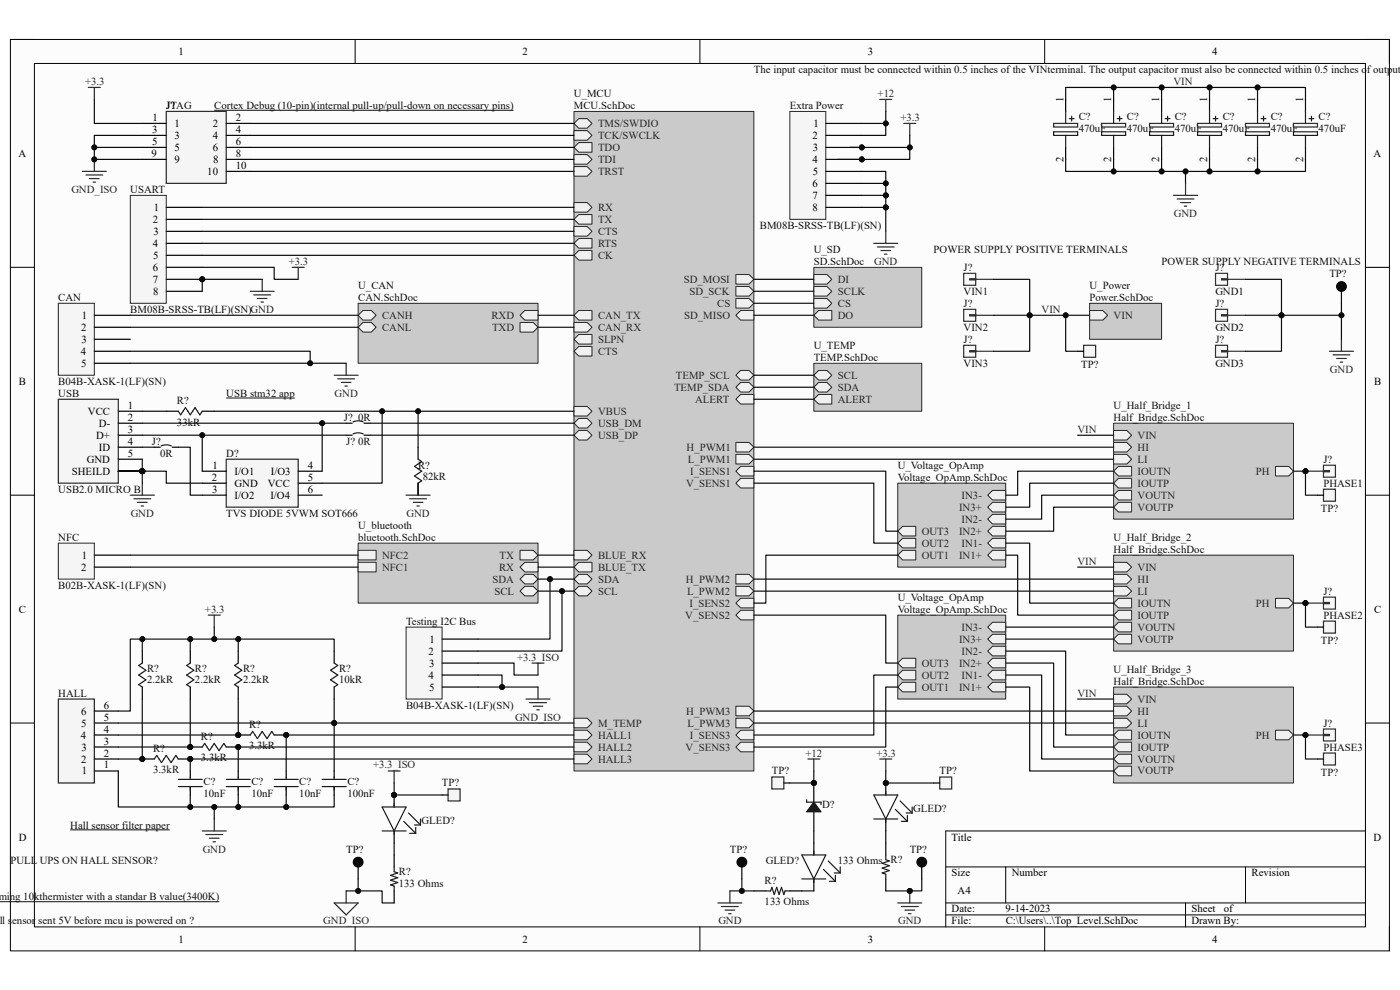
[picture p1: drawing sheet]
<svg xmlns="http://www.w3.org/2000/svg" width="297mm" height="210mm" viewBox="0 0 297 210" stroke-linecap="round" stroke-linejoin="round" font-family="sans-serif">
<defs><g id="words">
<g font-size="2.3">
<text x="37.9" y="11.7">1</text>
<text x="110.9" y="11.7">2</text>
<text x="184.1" y="11.7">3</text>
<text x="257.1" y="11.7">4</text>
<text x="225.6" y="21.6" transform="rotate(-90 225.6 21.6)">1</text>
<text x="235.8" y="21.6" transform="rotate(-90 235.8 21.6)">1</text>
<text x="245.9" y="21.6" transform="rotate(-90 245.9 21.6)">1</text>
<text x="256.1" y="21.6" transform="rotate(-90 256.1 21.6)">1</text>
<text x="266.3" y="21.6" transform="rotate(-90 266.3 21.6)">1</text>
<text x="276.4" y="21.6" transform="rotate(-90 276.4 21.6)">1</text>
<text x="32.3" y="28.2">3</text>
<text x="32.4" y="25.7">1</text>
<text x="37" y="26.9">1</text>
<text x="37" y="29.5">3</text>
<text x="45.1" y="29.5">4</text>
<text x="45.2" y="26.9">2</text>
<text x="50" y="25.7">2</text>
<text x="50" y="28.2">4</text>
<text x="172.3" y="29.5">2</text>
<text x="172.6" y="26.9">1</text>
<text x="3.9" y="33.3">A</text>
<text x="32.2" y="33.3">9</text>
<text x="32.3" y="30.7">5</text>
<text x="37" y="32">5</text>
<text x="37" y="34.6">9</text>
<text x="45.2" y="32">6</text>
<text x="45.2" y="34.6">8</text>
<text x="50" y="30.7">6</text>
<text x="50" y="33.3">8</text>
<text x="50" y="35.9">10</text>
<text x="172.3" y="34.6">4</text>
<text x="172.5" y="32">3</text>
<text x="225.6" y="34.4" transform="rotate(-90 225.6 34.4)">2</text>
<text x="235.8" y="34.4" transform="rotate(-90 235.8 34.4)">2</text>
<text x="245.9" y="34.4" transform="rotate(-90 245.9 34.4)">2</text>
<text x="256.1" y="34.4" transform="rotate(-90 256.1 34.4)">2</text>
<text x="266.3" y="34.4" transform="rotate(-90 266.3 34.4)">2</text>
<text x="276.4" y="34.4" transform="rotate(-90 276.4 34.4)">2</text>
<text x="291.4" y="33.3">A</text>
<text x="44" y="37.1">10</text>
<text x="172.3" y="39.7">6</text>
<text x="172.4" y="37.1">5</text>
<text x="32.4" y="47.3">2</text>
<text x="32.6" y="44.7">1</text>
<text x="172.4" y="42.2">7</text>
<text x="172.4" y="44.7">8</text>
<text x="32.4" y="52.4">4</text>
<text x="32.6" y="49.8">3</text>
<text x="32.4" y="57.4">6</text>
<text x="32.4" y="60">7</text>
<text x="32.5" y="54.9">5</text>
<text x="32.5" y="62.6">8</text>
<text x="17.2" y="70.2">2</text>
<text x="17.4" y="67.6">1</text>
<text x="17.1" y="75.3">4</text>
<text x="17.2" y="77.8">5</text>
<text x="17.3" y="72.7">3</text>
<text x="4" y="81.6">B</text>
<text x="291.5" y="81.6">B</text>
<text x="18.7" y="88">VCC</text>
<text x="27.1" y="86.7">1</text>
<text x="27.1" y="89.3">2</text>
<text x="20.4" y="93.1">D+</text>
<text x="21" y="90.6">D-</text>
<text x="21" y="95.6">ID</text>
<text x="27.1" y="91.8">3</text>
<text x="27.1" y="94.4">4</text>
<text x="15.2" y="100.7">SHEILD</text>
<text x="18.4" y="98.2">GND</text>
<text x="27.1" y="96.9">5</text>
<text x="44.9" y="102">2</text>
<text x="45.1" y="99.4">1</text>
<text x="49.8" y="100.7">I/O1</text>
<text x="57.4" y="100.7">I/O3</text>
<text x="65.3" y="99.4">4</text>
<text x="65.3" y="102">5</text>
<text x="45" y="104.5">3</text>
<text x="49.8" y="103.3">GND</text>
<text x="49.8" y="105.8">I/O2</text>
<text x="56.8" y="103.3">VCC</text>
<text x="57.4" y="105.8">I/O4</text>
<text x="65.3" y="104.5">6</text>
<text x="17.4" y="118.5">1</text>
<text x="17.2" y="121.1">2</text>
<text x="4" y="130">C</text>
<text x="291.5" y="130">C</text>
<text x="91.1" y="136.3">1</text>
<text x="90.9" y="138.9">2</text>
<text x="90.9" y="144">4</text>
<text x="91.1" y="141.4">3</text>
<text x="91" y="146.5">5</text>
<text x="17.2" y="151.6">6</text>
<text x="17.2" y="154.1">5</text>
<text x="22.1" y="155.4">4</text>
<text x="22.1" y="152.9">5</text>
<text x="22.1" y="150.3">6</text>
<text x="17.1" y="156.7">4</text>
<text x="17.2" y="161.8">2</text>
<text x="17.3" y="159.2">3</text>
<text x="22.1" y="160.5">2</text>
<text x="22.1" y="157.9">3</text>
<text x="17.4" y="164.3">1</text>
<text x="22.1" y="163">1</text>
<text x="4" y="178.3">D</text>
<text x="201.9" y="178.3">Title</text>
<text x="291.4" y="178.3">D</text>
<text x="201.9" y="185.9">Size</text>
<text x="214.6" y="185.9">Number</text>
<text x="265.5" y="185.9">Revision</text>
<text x="203.2" y="189.7">A4</text>
<text x="201.9" y="193.5">Date:</text>
<text x="201.9" y="196.1">File:</text>
<text x="213.3" y="193.5">9-14-2023</text>
<text x="213.4" y="196.1">C:\Users\..\Top_Level.SchDoc</text>
<text x="252.8" y="193.5">Sheet</text>
<text x="252.8" y="196.1">Drawn By:</text>
<text x="259.6" y="193.5">of</text>
<text x="37.9" y="199.9">1</text>
<text x="110.9" y="199.9">2</text>
<text x="184.1" y="199.9">3</text>
<text x="257.1" y="199.9">4</text>
</g>
<g font-size="2.3" fill="#0e0e0e">
<text x="159.9" y="15.5">The input capacitor must be connected within 0.5 inches of the VINterminal. The output capacitor must also be connected within 0.5 inches of output p</text>
<text x="35.3" y="23.1">J?TAG</text>
<text x="45.5" y="23.1">Cortex Debug (10-pin)(internal pull-up/pull-down on necessary pins)</text>
<text x="121.8" y="20.6">U_MCU</text>
<text x="121.8" y="23.1">MCU.SchDoc</text>
<text x="167.6" y="23.1">Extra Power</text>
<text x="228.9" y="27.9">470uF</text>
<text x="228.9" y="25.4">C?</text>
<text x="239.1" y="27.9">470uF</text>
<text x="239.1" y="25.4">C?</text>
<text x="249.2" y="27.9">470uF</text>
<text x="249.2" y="25.4">C?</text>
<text x="259.4" y="27.9">470uF</text>
<text x="259.4" y="25.4">C?</text>
<text x="269.6" y="27.9">470uF</text>
<text x="269.6" y="25.4">C?</text>
<text x="279.7" y="27.9">470uF</text>
<text x="279.7" y="25.4">C?</text>
<text x="27.6" y="40.9">USART</text>
<text x="161.2" y="48.6">BM08B-SRSS-TB(LF)(SN)</text>
<text x="172.6" y="53.6">U_SD</text>
<text x="198.1" y="53.6">POWER SUPPLY POSITIVE TERMINALS</text>
<text x="172.6" y="56.2">SD.SchDoc</text>
<text x="204.4" y="57.4">J?</text>
<text x="246.4" y="56.2">POWER SUPPLY NEGATIVE TERMINALS</text>
<text x="257.9" y="57.4">J?</text>
<text x="282" y="58.7">TP?</text>
<text x="12.4" y="63.8">CAN</text>
<text x="76" y="61.3">U_CAN</text>
<text x="76" y="63.8">CAN.SchDoc</text>
<text x="204.4" y="62.6">VIN1</text>
<text x="204.4" y="65.1">J?</text>
<text x="231.1" y="61.3">U_Power</text>
<text x="231.1" y="63.8">Power.SchDoc</text>
<text x="257.9" y="62.6">GND1</text>
<text x="257.9" y="65.1">J?</text>
<text x="27.6" y="66.4">BM08B-SRSS-TB(LF)(SN)GND</text>
<text x="204.4" y="70.2">VIN2</text>
<text x="257.9" y="70.2">GND2</text>
<text x="172.6" y="74">U_TEMP</text>
<text x="172.6" y="76.5">TEMP.SchDoc</text>
<text x="204.4" y="72.7">J?</text>
<text x="204.4" y="77.8">VIN3</text>
<text x="257.9" y="72.7">J?</text>
<text x="257.9" y="77.8">GND3</text>
<text x="12.4" y="81.6">B04B-XASK-1(LF)(SN)</text>
<text x="229.4" y="78.1">TP?</text>
<text x="12.4" y="84.2">USB</text>
<text x="37.5" y="85.7">R?</text>
<text x="48" y="84.2">USB stm32 app</text>
<text x="72.9" y="89.3">J? 0R</text>
<text x="236.3" y="86.7">U_Half_Bridge_1</text>
<text x="236.3" y="89.3">Half_Bridge.SchDoc</text>
<text x="32.2" y="94.4">J?</text>
<text x="37.5" y="90.3">33kR</text>
<text x="73.4" y="94.4">J? 0R</text>
<text x="34" y="96.9">0R</text>
<text x="48" y="96.9">D?</text>
<text x="88.7" y="99.4">R?</text>
<text x="89.7" y="101.7">82kR</text>
<text x="190.5" y="99.4">U_Voltage_OpAmp</text>
<text x="190.5" y="102">Voltage_OpAmp.SchDoc</text>
<text x="280.8" y="98.2">J?</text>
<text x="12.4" y="104.5">USB2.0 MICRO B</text>
<text x="280.8" y="103.3">PHASE1</text>
<text x="48" y="109.6">TVS DIODE 5VWM SOT666</text>
<text x="76" y="112.1">U_bluetooth</text>
<text x="280.2" y="108.6">TP?</text>
<text x="12.4" y="114.7">NFC</text>
<text x="76" y="114.7">bluetooth.SchDoc</text>
<text x="236.3" y="114.7">U_Half_Bridge_2</text>
<text x="236.3" y="117.3">Half_Bridge.SchDoc</text>
<text x="12.4" y="124.9">B02B-XASK-1(LF)(SN)</text>
<text x="190.5" y="127.4">U_Voltage_OpAmp</text>
<text x="190.5" y="130">Voltage_OpAmp.SchDoc</text>
<text x="280.8" y="126.2">J?</text>
<text x="280.8" y="131.2">PHASE2</text>
<text x="86.1" y="132.5">Testing I2C Bus</text>
<text x="280.2" y="136.6">TP?</text>
<text x="31.2" y="142.5">R?</text>
<text x="41.4" y="142.5">R?</text>
<text x="51.6" y="142.5">R?</text>
<text x="71.9" y="142.5">R?</text>
<text x="236.3" y="142.7">U_Half_Bridge_3</text>
<text x="12.4" y="147.8">HALL</text>
<text x="31.2" y="145">2.2kR</text>
<text x="41.4" y="145">2.2kR</text>
<text x="51.6" y="145">2.2kR</text>
<text x="71.9" y="145">10kR</text>
<text x="236.3" y="145.2">Half_Bridge.SchDoc</text>
<text x="52.8" y="154.4">R?</text>
<text x="86.1" y="150.3">B04B-XASK-1(LF)(SN)</text>
<text x="280.8" y="154.1">J?</text>
<text x="32.5" y="159.5">R?</text>
<text x="42.6" y="161.5">3.3kR</text>
<text x="42.6" y="156.9">R?</text>
<text x="52.8" y="159">3.3kR</text>
<text x="280.8" y="159.2">PHASE3</text>
<text x="32.5" y="164">3.3kR</text>
<text x="43.2" y="166.6">C?</text>
<text x="53.3" y="166.6">C?</text>
<text x="63.5" y="166.6">C?</text>
<text x="73.7" y="166.6">C?</text>
<text x="93.8" y="166.8">TP?</text>
<text x="163.7" y="164.3">TP?</text>
<text x="199.3" y="164.3">TP?</text>
<text x="280.2" y="164.5">TP?</text>
<text x="43.2" y="169.1">10nF</text>
<text x="53.3" y="169.1">10nF</text>
<text x="63.5" y="169.1">10nF</text>
<text x="73.7" y="169.1">100nF</text>
<text x="174.4" y="171.4">D?</text>
<text x="193.8" y="172.2">GLED?</text>
<text x="14.9" y="175.8">Hall sensor filter paper</text>
<text x="89.5" y="174.8">GLED?</text>
<text x="2.2" y="183.4">PULL UPS ON HALL SENSOR?</text>
<text x="73.4" y="180.8">TP?</text>
<text x="84.6" y="185.7">R?</text>
<text x="154.9" y="180.8">TP?</text>
<text x="162.5" y="183.4">GLED?</text>
<text x="177.8" y="183.4">133 Ohms</text>
<text x="188.9" y="183.1">R?</text>
<text x="193" y="180.8">TP?</text>
<text x="-.3" y="191">ming 10kthermister with a standar B value(3400K)</text>
<text x="84.6" y="188.2">133 Ohms</text>
<text x="162.2" y="187.5">R?</text>
<text x="-.2" y="196.1">ll sensor sent 5V before mcu is powered on ?</text>
<text x="162.2" y="192">133 Ohms</text>
</g>
<g font-size="2.3" fill="#262626">
<text x="18" y="18">+3.3</text>
<text x="186.2" y="20.6">+12</text>
<text x="249" y="18">VIN</text>
<text x="126.9" y="26.9">TMS/SWDIO</text>
<text x="126.9" y="29.5">TCK/SWCLK</text>
<text x="191" y="25.7">+3.3</text>
<text x="126.9" y="32">TDO</text>
<text x="126.9" y="34.6">TDI</text>
<text x="15.2" y="40.9">GND_ISO</text>
<text x="126.9" y="37.1">TRST</text>
<text x="126.9" y="47.3">TX</text>
<text x="126.9" y="44.7">RX</text>
<text x="249" y="46">GND</text>
<text x="126.9" y="49.8">CTS</text>
<text x="126.9" y="52.4">RTS</text>
<text x="61.3" y="56.2">+3.3</text>
<text x="126.9" y="54.9">CK</text>
<text x="145.1" y="60">SD_MOSI</text>
<text x="177.8" y="60">DI</text>
<text x="185.5" y="56.2">GND</text>
<text x="146.3" y="62.6">SD_SCK</text>
<text x="152.1" y="65.1">CS</text>
<text x="177.8" y="62.6">SCLK</text>
<text x="177.8" y="65.1">CS</text>
<text x="81.1" y="67.6">CANH</text>
<text x="81.1" y="70.2">CANL</text>
<text x="104.3" y="67.6">RXD</text>
<text x="104.4" y="70.2">TXD</text>
<text x="126.9" y="70.2">CAN_RX</text>
<text x="126.9" y="67.6">CAN_TX</text>
<text x="145.1" y="67.6">SD_MISO</text>
<text x="177.8" y="67.6">DO</text>
<text x="221" y="66.4">VIN</text>
<text x="236.3" y="67.6">VIN</text>
<text x="126.9" y="75.3">CTS</text>
<text x="126.9" y="72.7">SLPN</text>
<text x="143" y="82.9">TEMP_SDA</text>
<text x="143.4" y="80.3">TEMP_SCL</text>
<text x="177.8" y="80.3">SCL</text>
<text x="177.8" y="82.9">SDA</text>
<text x="282.2" y="79.1">GND</text>
<text x="71" y="84.2">GND</text>
<text x="126.9" y="88">VBUS</text>
<text x="147.5" y="85.4">ALERT</text>
<text x="177.8" y="85.4">ALERT</text>
<text x="126.9" y="90.6">USB_DM</text>
<text x="126.9" y="93.1">USB_DP</text>
<text x="145.7" y="95.6">H_PWM1</text>
<text x="228.6" y="91.8">VIN</text>
<text x="241.3" y="93.1">VIN</text>
<text x="241.3" y="95.6">HI</text>
<text x="145.9" y="98.2">L_PWM1</text>
<text x="146.4" y="100.7">I_SENS1</text>
<text x="241.3" y="98.2">LI</text>
<text x="241.3" y="100.7">IOUTN</text>
<text x="266.4" y="100.7">PH</text>
<text x="145.5" y="103.3">V_SENS1</text>
<text x="204" y="105.8">IN3-</text>
<text x="241.3" y="105.8">VOUTN</text>
<text x="241.3" y="103.3">IOUTP</text>
<text x="27.7" y="109.6">GND</text>
<text x="86.2" y="109.6">GND</text>
<text x="195.5" y="113.4">OUT3</text>
<text x="203.5" y="113.4">IN2+</text>
<text x="203.5" y="108.3">IN3+</text>
<text x="204" y="110.9">IN2-</text>
<text x="241.3" y="108.3">VOUTP</text>
<text x="81.1" y="118.5">NFC2</text>
<text x="106" y="118.5">TX</text>
<text x="126.9" y="118.5">BLUE_RX</text>
<text x="195.5" y="118.5">OUT1</text>
<text x="195.5" y="116">OUT2</text>
<text x="203.5" y="118.5">IN1+</text>
<text x="204" y="116">IN1-</text>
<text x="228.6" y="119.8">VIN</text>
<text x="81.1" y="121.1">NFC1</text>
<text x="104.5" y="123.6">SDA</text>
<text x="105.9" y="121.1">RX</text>
<text x="126.9" y="121.1">BLUE_TX</text>
<text x="126.9" y="123.6">SDA</text>
<text x="145.5" y="123.6">H_PWM2</text>
<text x="241.3" y="121.1">VIN</text>
<text x="241.3" y="123.6">HI</text>
<text x="43.5" y="130">+3.3</text>
<text x="104.9" y="126.2">SCL</text>
<text x="126.9" y="126.2">SCL</text>
<text x="145.4" y="131.2">V_SENS2</text>
<text x="145.8" y="126.2">L_PWM2</text>
<text x="146.3" y="128.7">I_SENS2</text>
<text x="241.3" y="126.2">LI</text>
<text x="241.3" y="131.2">IOUTP</text>
<text x="241.3" y="128.7">IOUTN</text>
<text x="266.4" y="128.7">PH</text>
<text x="203.5" y="136.3">IN3+</text>
<text x="204" y="133.8">IN3-</text>
<text x="241.3" y="133.8">VOUTN</text>
<text x="241.3" y="136.3">VOUTP</text>
<text x="109.7" y="140.1">+3.3_ISO</text>
<text x="195.5" y="144">OUT2</text>
<text x="195.5" y="141.4">OUT3</text>
<text x="203.5" y="141.4">IN2+</text>
<text x="204" y="144">IN1-</text>
<text x="204" y="138.9">IN2-</text>
<text x="195.5" y="146.5">OUT1</text>
<text x="203.5" y="146.5">IN1+</text>
<text x="228.6" y="147.8">VIN</text>
<text x="241.3" y="149.1">VIN</text>
<text x="109.3" y="152.9">GND_ISO</text>
<text x="126.9" y="154.1">M_TEMP</text>
<text x="145.6" y="151.6">H_PWM3</text>
<text x="145.8" y="154.1">L_PWM3</text>
<text x="241.3" y="151.6">HI</text>
<text x="241.3" y="154.1">LI</text>
<text x="126.9" y="156.7">HALL1</text>
<text x="126.9" y="159.2">HALL2</text>
<text x="126.9" y="161.8">HALL3</text>
<text x="145.5" y="159.2">V_SENS3</text>
<text x="146.3" y="156.7">I_SENS3</text>
<text x="170.9" y="160.5">+12</text>
<text x="185.9" y="160.5">+3.3</text>
<text x="241.3" y="161.8">VOUTN</text>
<text x="241.3" y="159.2">IOUTP</text>
<text x="241.3" y="156.7">IOUTN</text>
<text x="266.4" y="156.7">PH</text>
<text x="79.2" y="163">+3.3_ISO</text>
<text x="241.3" y="164.3">VOUTP</text>
<text x="43" y="180.8">GND</text>
<text x="68.6" y="196.1">GND_ISO</text>
<text x="152.4" y="196.1">GND</text>
<text x="190.5" y="196.1">GND</text>
</g>
</g></defs>
<path d="M2.2 8.4h292.6v193.3h-292.6z" fill-rule="evenodd" fill="#fcfcfc"/>
<path d="M2.2 8.4h292.6v193.3h-292.6z" fill="none" stroke="#000" stroke-width=".21"/>
<path d="M7.3 13.5h282.4v183.1h-282.4z" fill-rule="evenodd" fill="#fcfcfc"/>
<g fill="none" stroke="#000" stroke-width=".21">
<path d="M2.2 8.4h5.1M7.3 13.5h282.4v183.1h-282.4zM75.3 8.4v5.1M148.5 8.4v5.1M221.6 8.4v5.1M289.7 8.4h5.1v5.1M2.2 56.7h5.1M289.7 56.7h5.1M2.2 105h5.1M289.7 105.1h5.1M2.2 153.4h5.1M289.7 153.4h5.1"/>
<path d="M289.7 176.3h-89.1v20.3M75.3 196.6v5.1M148.5 196.6v5.1M200.6 183.9h89.1M200.6 191.5h89.1M200.6 194.1h89.1M213.4 183.9v7.6M221.6 196.6v5.1M251.5 191.5v5.1M264.2 183.9v7.6M294.8 196.6v5.1"/>
</g>
<path d="M236.3 89.8h38.1v20.3h-38.1z" fill-rule="evenodd" fill="#cacaca"/>
<path d="M236.3 89.8h38.1v20.3h-38.1z" fill="none" stroke="#262626" stroke-width=".21"/>
<path d="M236.3 91.3h2.8l1 1-1 1h-2.8z" fill-rule="evenodd" fill="#f0f0f0"/>
<path d="M236.3 91.3h2.8l1 1-1 1h-2.8z" fill="none" stroke="#262626" stroke-width=".21"/>
<path d="M236.3 93.9h2.8l1 1-1 1h-2.8z" fill-rule="evenodd" fill="#f0f0f0"/>
<path d="M236.3 93.9h2.8l1 1-1 1h-2.8z" fill="none" stroke="#262626" stroke-width=".21"/>
<path d="M236.3 96.4h2.8l1 1-1 1h-2.8z" fill-rule="evenodd" fill="#f0f0f0"/>
<path d="M236.3 96.4h2.8l1 1-1 1h-2.8z" fill="none" stroke="#262626" stroke-width=".21"/>
<path d="M270.6 98.9h2.8l1 1.1-1 1h-2.8z" fill-rule="evenodd" fill="#f0f0f0"/>
<path d="M270.6 98.9h2.8l1 1.1-1 1h-2.8z" fill="none" stroke="#262626" stroke-width=".21"/>
<path d="M236.3 107.6l1-1h2.8v2h-2.8z" fill-rule="evenodd" fill="#f0f0f0"/>
<path d="M236.3 107.6l1-1h2.8v2h-2.8z" fill="none" stroke="#262626" stroke-width=".21"/>
<path d="M236.3 105.1l1-1.1h2.8v2.1h-2.8z" fill-rule="evenodd" fill="#f0f0f0"/>
<path d="M236.3 105.1l1-1.1h2.8v2.1h-2.8z" fill="none" stroke="#262626" stroke-width=".21"/>
<path d="M236.3 102.5l1-1h2.8v2h-2.8z" fill-rule="evenodd" fill="#f0f0f0"/>
<path d="M236.3 102.5l1-1h2.8v2h-2.8z" fill="none" stroke="#262626" stroke-width=".21"/>
<path d="M236.3 100l1-1.1h2.8v2.1h-2.8z" fill-rule="evenodd" fill="#f0f0f0"/>
<path d="M236.3 100l1-1.1h2.8v2.1h-2.8z" fill="none" stroke="#262626" stroke-width=".21"/>
<path d="M231.2 64.3h15.2v7.7h-15.2z" fill-rule="evenodd" fill="#cacaca"/>
<path d="M231.2 64.3h15.2v7.7h-15.2z" fill="none" stroke="#262626" stroke-width=".21"/>
<path d="M231.2 65.9h2.8l1 1-1 1h-2.8z" fill-rule="evenodd" fill="#f0f0f0"/>
<path d="M231.2 65.9h2.8l1 1-1 1h-2.8z" fill="none" stroke="#262626" stroke-width=".21"/>
<path d="M121.8 23.6h38.1v140h-38.1z" fill-rule="evenodd" fill="#cacaca"/>
<path d="M121.8 23.6h38.1v140h-38.1z" fill="none" stroke="#262626" stroke-width=".21"/>
<path d="M157.1 98.9h2.8v2.1h-2.8l-1-1z" fill-rule="evenodd" fill="#f0f0f0"/>
<path d="M157.1 98.9h2.8v2.1h-2.8l-1-1z" fill="none" stroke="#262626" stroke-width=".21"/>
<path d="M157.1 126.9h2.8v2.1h-2.8l-1-1.1z" fill-rule="evenodd" fill="#f0f0f0"/>
<path d="M157.1 126.9h2.8v2.1h-2.8l-1-1.1z" fill="none" stroke="#262626" stroke-width=".21"/>
<path d="M157.1 154.9h2.8v2h-2.8l-1-1z" fill-rule="evenodd" fill="#f0f0f0"/>
<path d="M157.1 154.9h2.8v2h-2.8l-1-1z" fill="none" stroke="#262626" stroke-width=".21"/>
<path d="M156.1 102.5l1-1h2.8v2h-2.8z" fill-rule="evenodd" fill="#f0f0f0"/>
<path d="M156.1 102.5l1-1h2.8v2h-2.8z" fill="none" stroke="#262626" stroke-width=".21"/>
<path d="M156.1 158.5l1-1h2.8v2h-2.8z" fill-rule="evenodd" fill="#f0f0f0"/>
<path d="M156.1 158.5l1-1h2.8v2h-2.8z" fill="none" stroke="#262626" stroke-width=".21"/>
<path d="M157.1 129.5h2.8v2h-2.8l-1-1z" fill-rule="evenodd" fill="#f0f0f0"/>
<path d="M157.1 129.5h2.8v2h-2.8l-1-1z" fill="none" stroke="#262626" stroke-width=".21"/>
<path d="M156.1 96.4h2.8l1 1-1 1h-2.8z" fill-rule="evenodd" fill="#f0f0f0"/>
<path d="M156.1 96.4h2.8l1 1-1 1h-2.8z" fill="none" stroke="#262626" stroke-width=".21"/>
<path d="M156.1 124.4h2.8l1 1-1 1h-2.8z" fill-rule="evenodd" fill="#f0f0f0"/>
<path d="M156.1 124.4h2.8l1 1-1 1h-2.8z" fill="none" stroke="#262626" stroke-width=".21"/>
<path d="M156.1 93.9h2.8l1 1-1 1h-2.8z" fill-rule="evenodd" fill="#f0f0f0"/>
<path d="M156.1 93.9h2.8l1 1-1 1h-2.8z" fill="none" stroke="#262626" stroke-width=".21"/>
<path d="M156.1 121.8h2.8l1 1.1-1 1h-2.8z" fill-rule="evenodd" fill="#f0f0f0"/>
<path d="M156.1 121.8h2.8l1 1.1-1 1h-2.8z" fill="none" stroke="#262626" stroke-width=".21"/>
<path d="M156.1 149.8h2.8l1 1-1 1.1h-2.8z" fill-rule="evenodd" fill="#f0f0f0"/>
<path d="M156.1 149.8h2.8l1 1-1 1.1h-2.8z" fill="none" stroke="#262626" stroke-width=".21"/>
<path d="M122.8 45.5h2.8v2.1h-2.8l-1-1.1z" fill-rule="evenodd" fill="#f0f0f0"/>
<path d="M122.8 45.5h2.8v2.1h-2.8l-1-1.1z" fill="none" stroke="#262626" stroke-width=".21"/>
<path d="M121.8 43h2.8l1 1-1 1h-2.8z" fill-rule="evenodd" fill="#f0f0f0"/>
<path d="M121.8 43h2.8l1 1-1 1h-2.8z" fill="none" stroke="#262626" stroke-width=".21"/>
<path d="M121.8 154.9h2.8l1 1-1 1h-2.8z" fill-rule="evenodd" fill="#f0f0f0"/>
<path d="M121.8 154.9h2.8l1 1-1 1h-2.8z" fill="none" stroke="#262626" stroke-width=".21"/>
<path d="M121.8 157.5h2.8l1 1-1 1h-2.8z" fill-rule="evenodd" fill="#f0f0f0"/>
<path d="M121.8 157.5h2.8l1 1-1 1h-2.8z" fill="none" stroke="#262626" stroke-width=".21"/>
<path d="M121.8 160h2.8l1 1-1 1h-2.8z" fill-rule="evenodd" fill="#f0f0f0"/>
<path d="M121.8 160h2.8l1 1-1 1h-2.8z" fill="none" stroke="#262626" stroke-width=".21"/>
<path d="M121.8 152.4h2.8l1 1-1 1h-2.8z" fill-rule="evenodd" fill="#f0f0f0"/>
<path d="M121.8 152.4h2.8l1 1-1 1h-2.8z" fill="none" stroke="#262626" stroke-width=".21"/>
<path d="M121.8 35.3h2.8l1 1.1-1 1h-2.8z" fill-rule="evenodd" fill="#f0f0f0"/>
<path d="M121.8 35.3h2.8l1 1.1-1 1h-2.8z" fill="none" stroke="#262626" stroke-width=".21"/>
<path d="M122.8 30.3h2.8v2h-2.8l-1-1z" fill-rule="evenodd" fill="#f0f0f0"/>
<path d="M122.8 30.3h2.8v2h-2.8l-1-1z" fill="none" stroke="#262626" stroke-width=".21"/>
<path d="M122.8 25.2h1.8l1 1-1 1h-1.8l-1-1z" fill-rule="evenodd" fill="#f0f0f0"/>
<path d="M122.8 25.2h1.8l1 1-1 1h-1.8l-1-1z" fill="none" stroke="#262626" stroke-width=".21"/>
<path d="M121.8 27.7h2.8l1 1-1 1h-2.8z" fill-rule="evenodd" fill="#f0f0f0"/>
<path d="M121.8 27.7h2.8l1 1-1 1h-2.8z" fill="none" stroke="#262626" stroke-width=".21"/>
<path d="M121.8 32.8h2.8l1 1-1 1h-2.8z" fill-rule="evenodd" fill="#f0f0f0"/>
<path d="M121.8 32.8h2.8l1 1-1 1h-2.8z" fill="none" stroke="#262626" stroke-width=".21"/>
<path d="M121.8 86.2h2.8l1 1-1 1.1h-2.8z" fill-rule="evenodd" fill="#f0f0f0"/>
<path d="M121.8 86.2h2.8l1 1-1 1.1h-2.8z" fill="none" stroke="#262626" stroke-width=".21"/>
<path d="M121.8 89.8l1-1h1.8l1 1-1 1h-1.8z" fill-rule="evenodd" fill="#f0f0f0"/>
<path d="M121.8 89.8l1-1h1.8l1 1-1 1h-1.8z" fill="none" stroke="#262626" stroke-width=".21"/>
<path d="M121.8 92.3l1-1h1.8l1 1-1 1h-1.8z" fill-rule="evenodd" fill="#f0f0f0"/>
<path d="M121.8 92.3l1-1h1.8l1 1-1 1h-1.8z" fill="none" stroke="#262626" stroke-width=".21"/>
<path d="M156.1 152.4h2.8l1 1-1 1h-2.8z" fill-rule="evenodd" fill="#f0f0f0"/>
<path d="M156.1 152.4h2.8l1 1-1 1h-2.8z" fill="none" stroke="#262626" stroke-width=".21"/>
<path d="M156.1 79.6l1-1h1.8l1 1-1 1h-1.8z" fill-rule="evenodd" fill="#f0f0f0"/>
<path d="M156.1 79.6l1-1h1.8l1 1-1 1h-1.8z" fill="none" stroke="#262626" stroke-width=".21"/>
<path d="M156.1 82.1l1-1h1.8l1 1-1 1.1h-1.8z" fill-rule="evenodd" fill="#f0f0f0"/>
<path d="M156.1 82.1l1-1h1.8l1 1-1 1.1h-1.8z" fill="none" stroke="#262626" stroke-width=".21"/>
<path d="M121.8 68.4h2.8l1 1-1 1h-2.8z" fill-rule="evenodd" fill="#f0f0f0"/>
<path d="M121.8 68.4h2.8l1 1-1 1h-2.8z" fill="none" stroke="#262626" stroke-width=".21"/>
<path d="M122.8 65.9h2.8v2h-2.8l-1-1z" fill-rule="evenodd" fill="#f0f0f0"/>
<path d="M122.8 65.9h2.8v2h-2.8l-1-1z" fill="none" stroke="#262626" stroke-width=".21"/>
<path d="M122.8 73.5h2.8v2h-2.8l-1-1z" fill-rule="evenodd" fill="#f0f0f0"/>
<path d="M122.8 73.5h2.8v2h-2.8l-1-1z" fill="none" stroke="#262626" stroke-width=".21"/>
<path d="M121.8 72l1-1h2.8v2h-2.8z" fill-rule="evenodd" fill="#f0f0f0"/>
<path d="M121.8 72l1-1h2.8v2h-2.8z" fill="none" stroke="#262626" stroke-width=".21"/>
<path d="M156.1 84.7l1-1h2.8v2h-2.8z" fill-rule="evenodd" fill="#f0f0f0"/>
<path d="M156.1 84.7l1-1h2.8v2h-2.8z" fill="none" stroke="#262626" stroke-width=".21"/>
<path d="M121.8 48.1h2.8l1 1-1 1h-2.8z" fill-rule="evenodd" fill="#f0f0f0"/>
<path d="M121.8 48.1h2.8l1 1-1 1h-2.8z" fill="none" stroke="#262626" stroke-width=".21"/>
<path d="M122.8 50.6h2.8v2h-2.8l-1-1z" fill-rule="evenodd" fill="#f0f0f0"/>
<path d="M122.8 50.6h2.8v2h-2.8l-1-1z" fill="none" stroke="#262626" stroke-width=".21"/>
<path d="M121.8 54.2l1-1.1h2.8v2.1h-2.8z" fill-rule="evenodd" fill="#f0f0f0"/>
<path d="M121.8 54.2l1-1.1h2.8v2.1h-2.8z" fill="none" stroke="#262626" stroke-width=".21"/>
<path d="M156.1 60.8h2.8l1 1-1 1h-2.8z" fill-rule="evenodd" fill="#f0f0f0"/>
<path d="M156.1 60.8h2.8l1 1-1 1h-2.8z" fill="none" stroke="#262626" stroke-width=".21"/>
<path d="M157.1 65.9h2.8v2h-2.8l-1-1z" fill-rule="evenodd" fill="#f0f0f0"/>
<path d="M157.1 65.9h2.8v2h-2.8l-1-1z" fill="none" stroke="#262626" stroke-width=".21"/>
<path d="M156.1 58.2h2.8l1 1.1-1 1h-2.8z" fill-rule="evenodd" fill="#f0f0f0"/>
<path d="M156.1 58.2h2.8l1 1.1-1 1h-2.8z" fill="none" stroke="#262626" stroke-width=".21"/>
<path d="M156.1 63.3h2.8l1 1-1 1.1h-2.8z" fill-rule="evenodd" fill="#f0f0f0"/>
<path d="M156.1 63.3h2.8l1 1-1 1.1h-2.8z" fill="none" stroke="#262626" stroke-width=".21"/>
<path d="M121.8 116.7h2.8l1 1.1-1 1h-2.8z" fill-rule="evenodd" fill="#f0f0f0"/>
<path d="M121.8 116.7h2.8l1 1.1-1 1h-2.8z" fill="none" stroke="#262626" stroke-width=".21"/>
<path d="M122.8 119.3h2.8v2h-2.8l-1-1z" fill-rule="evenodd" fill="#f0f0f0"/>
<path d="M122.8 119.3h2.8v2h-2.8l-1-1z" fill="none" stroke="#262626" stroke-width=".21"/>
<path d="M121.8 122.9l1-1.1h1.8l1 1.1-1 1h-1.8z" fill-rule="evenodd" fill="#f0f0f0"/>
<path d="M121.8 122.9l1-1.1h1.8l1 1.1-1 1h-1.8z" fill="none" stroke="#262626" stroke-width=".21"/>
<path d="M121.8 125.4l1-1h1.8l1 1-1 1h-1.8z" fill-rule="evenodd" fill="#f0f0f0"/>
<path d="M121.8 125.4l1-1h1.8l1 1-1 1h-1.8z" fill="none" stroke="#262626" stroke-width=".21"/>
<path d="M236.3 117.8h38.1v20.3h-38.1z" fill-rule="evenodd" fill="#cacaca"/>
<path d="M236.3 117.8h38.1v20.3h-38.1z" fill="none" stroke="#262626" stroke-width=".21"/>
<path d="M236.3 119.3h2.8l1 1-1 1h-2.8z" fill-rule="evenodd" fill="#f0f0f0"/>
<path d="M236.3 119.3h2.8l1 1-1 1h-2.8z" fill="none" stroke="#262626" stroke-width=".21"/>
<path d="M236.3 121.8h2.8l1 1.1-1 1h-2.8z" fill-rule="evenodd" fill="#f0f0f0"/>
<path d="M236.3 121.8h2.8l1 1.1-1 1h-2.8z" fill="none" stroke="#262626" stroke-width=".21"/>
<path d="M236.3 124.4h2.8l1 1-1 1h-2.8z" fill-rule="evenodd" fill="#f0f0f0"/>
<path d="M236.3 124.4h2.8l1 1-1 1h-2.8z" fill="none" stroke="#262626" stroke-width=".21"/>
<path d="M270.6 126.9h2.8l1 1-1 1.1h-2.8z" fill-rule="evenodd" fill="#f0f0f0"/>
<path d="M270.6 126.9h2.8l1 1-1 1.1h-2.8z" fill="none" stroke="#262626" stroke-width=".21"/>
<path d="M236.3 133l1-1h2.8v2h-2.8z" fill-rule="evenodd" fill="#f0f0f0"/>
<path d="M236.3 133l1-1h2.8v2h-2.8z" fill="none" stroke="#262626" stroke-width=".21"/>
<path d="M236.3 135.6l1-1h2.8v2h-2.8z" fill-rule="evenodd" fill="#f0f0f0"/>
<path d="M236.3 135.6l1-1h2.8v2h-2.8z" fill="none" stroke="#262626" stroke-width=".21"/>
<path d="M237.3 129.5h2.8v2h-2.8l-1-1z" fill-rule="evenodd" fill="#f0f0f0"/>
<path d="M237.3 129.5h2.8v2h-2.8l-1-1z" fill="none" stroke="#262626" stroke-width=".21"/>
<path d="M236.3 127.9l1-1h2.8v2.1h-2.8z" fill-rule="evenodd" fill="#f0f0f0"/>
<path d="M236.3 127.9l1-1h2.8v2.1h-2.8z" fill="none" stroke="#262626" stroke-width=".21"/>
<path d="M236.3 145.8h38.1v20.3h-38.1z" fill-rule="evenodd" fill="#cacaca"/>
<path d="M236.3 145.8h38.1v20.3h-38.1z" fill="none" stroke="#262626" stroke-width=".21"/>
<path d="M236.3 147.3h2.8l1 1-1 1h-2.8z" fill-rule="evenodd" fill="#f0f0f0"/>
<path d="M236.3 147.3h2.8l1 1-1 1h-2.8z" fill="none" stroke="#262626" stroke-width=".21"/>
<path d="M236.3 149.8h2.8l1 1-1 1.1h-2.8z" fill-rule="evenodd" fill="#f0f0f0"/>
<path d="M236.3 149.8h2.8l1 1-1 1.1h-2.8z" fill="none" stroke="#262626" stroke-width=".21"/>
<path d="M236.3 152.4h2.8l1 1-1 1h-2.8z" fill-rule="evenodd" fill="#f0f0f0"/>
<path d="M236.3 152.4h2.8l1 1-1 1h-2.8z" fill="none" stroke="#262626" stroke-width=".21"/>
<path d="M270.6 154.9h2.8l1 1-1 1h-2.8z" fill-rule="evenodd" fill="#f0f0f0"/>
<path d="M270.6 154.9h2.8l1 1-1 1h-2.8z" fill="none" stroke="#262626" stroke-width=".21"/>
<path d="M236.3 163.6l1-1.1h2.8v2.1h-2.8z" fill-rule="evenodd" fill="#f0f0f0"/>
<path d="M236.3 163.6l1-1.1h2.8v2.1h-2.8z" fill="none" stroke="#262626" stroke-width=".21"/>
<path d="M236.3 161l1-1h2.8v2h-2.8z" fill-rule="evenodd" fill="#f0f0f0"/>
<path d="M236.3 161l1-1h2.8v2h-2.8z" fill="none" stroke="#262626" stroke-width=".21"/>
<path d="M236.3 158.5l1-1h2.8v2h-2.8z" fill-rule="evenodd" fill="#f0f0f0"/>
<path d="M236.3 158.5l1-1h2.8v2h-2.8z" fill="none" stroke="#262626" stroke-width=".21"/>
<path d="M237.3 154.9h2.8v2h-2.8l-1-1z" fill-rule="evenodd" fill="#f0f0f0"/>
<path d="M237.3 154.9h2.8v2h-2.8l-1-1z" fill="none" stroke="#262626" stroke-width=".21"/>
<path d="M204.4 58h2.6v2.5h-2.6z" fill-rule="evenodd" fill="#f7f7f7"/>
<path d="M204.4 58h2.6v2.5h-2.6zM207 59.3h3.8" fill="none" stroke="#2e2e2e" stroke-width=".25"/>
<path d="M205.7 59.1h1.3v.3h-1.3z" fill="none" stroke="#282828" stroke-width=".25"/>
<path d="M204.4 65.6h2.6v2.6h-2.6z" fill-rule="evenodd" fill="#f7f7f7"/>
<path d="M204.4 65.6h2.6v2.6h-2.6zM207 66.9h3.8" fill="none" stroke="#2e2e2e" stroke-width=".25"/>
<path d="M205.7 66.8h1.3v.2h-1.3z" fill="none" stroke="#282828" stroke-width=".25"/>
<path d="M204.4 73.2h2.6v2.6h-2.6z" fill-rule="evenodd" fill="#f7f7f7"/>
<path d="M204.4 73.2h2.6v2.6h-2.6zM207 74.5h3.8" fill="none" stroke="#2e2e2e" stroke-width=".25"/>
<path d="M205.7 74.4h1.3v.2h-1.3z" fill="none" stroke="#282828" stroke-width=".25"/>
<path d="M257.9 58h2.5v2.5h-2.5z" fill-rule="evenodd" fill="#f7f7f7"/>
<path d="M257.9 58h2.5v2.5h-2.5zM260.4 59.3h3.8" fill="none" stroke="#2e2e2e" stroke-width=".25"/>
<path d="M259.2 59.1h1.2v.3h-1.2z" fill="none" stroke="#282828" stroke-width=".25"/>
<path d="M257.9 65.6h2.5v2.6h-2.5z" fill-rule="evenodd" fill="#f7f7f7"/>
<path d="M257.9 65.6h2.5v2.6h-2.5zM260.4 66.9h3.8" fill="none" stroke="#2e2e2e" stroke-width=".25"/>
<path d="M259.2 66.8h1.2v.2h-1.2z" fill="none" stroke="#282828" stroke-width=".25"/>
<path d="M257.9 73.2h2.5v2.6h-2.5z" fill-rule="evenodd" fill="#f7f7f7"/>
<path d="M257.9 73.2h2.5v2.6h-2.5zM260.4 74.5h3.8" fill="none" stroke="#2e2e2e" stroke-width=".25"/>
<path d="M259.2 74.4h1.2v.2h-1.2z" fill="none" stroke="#282828" stroke-width=".25"/>
<path d="M282 74.5h5.1M282.8 75.3h3.6M283.6 76h2M284.3 76.8h.5M284.6 72v2.5" fill="none" stroke="#262626" stroke-width=".25"/>
<circle cx="277" cy="100" r=".51" fill="#0e0e0e"/>
<circle cx="277" cy="100" r=".51" fill="none" stroke="#0e0e0e" stroke-width=".21"/>
<path d="M280.8 98.7h2.5v2.5h-2.5z" fill-rule="evenodd" fill="#f7f7f7"/>
<path d="M277 100h3.8M280.8 98.7h2.5v2.5h-2.5z" fill="none" stroke="#2e2e2e" stroke-width=".25"/>
<circle cx="277" cy="100" r=".51" fill="#0e0e0e"/>
<circle cx="277" cy="100" r=".51" fill="none" stroke="#0e0e0e" stroke-width=".21"/>
<path d="M280.8 99.8h1.2v.3h-1.2z" fill="none" stroke="#282828" stroke-width=".25"/>
<circle cx="277" cy="127.9" r=".51" fill="#0e0e0e"/>
<circle cx="277" cy="127.9" r=".51" fill="none" stroke="#0e0e0e" stroke-width=".21"/>
<path d="M280.8 126.7h2.5v2.5h-2.5z" fill-rule="evenodd" fill="#f7f7f7"/>
<path d="M277 127.9h3.8M280.8 126.7h2.5v2.5h-2.5z" fill="none" stroke="#2e2e2e" stroke-width=".25"/>
<circle cx="277" cy="127.9" r=".51" fill="#0e0e0e"/>
<circle cx="277" cy="127.9" r=".51" fill="none" stroke="#0e0e0e" stroke-width=".21"/>
<path d="M280.8 127.8h1.2v.3h-1.2z" fill="none" stroke="#282828" stroke-width=".25"/>
<circle cx="277" cy="155.9" r=".51" fill="#0e0e0e"/>
<circle cx="277" cy="155.9" r=".51" fill="none" stroke="#0e0e0e" stroke-width=".21"/>
<path d="M280.8 154.7h2.5v2.5h-2.5z" fill-rule="evenodd" fill="#f7f7f7"/>
<path d="M277 155.9h3.8M280.8 154.7h2.5v2.5h-2.5z" fill="none" stroke="#2e2e2e" stroke-width=".25"/>
<circle cx="277" cy="155.9" r=".51" fill="#0e0e0e"/>
<circle cx="277" cy="155.9" r=".51" fill="none" stroke="#0e0e0e" stroke-width=".21"/>
<path d="M280.8 155.8h1.2v.3h-1.2z" fill="none" stroke="#282828" stroke-width=".25"/>
<circle cx="30.2" cy="100" r=".51" fill="#0e0e0e"/>
<circle cx="30.2" cy="100" r=".51" fill="none" stroke="#0e0e0e" stroke-width=".21"/>
<circle cx="30.2" cy="100" r=".51" fill="#0e0e0e"/>
<circle cx="30.2" cy="100" r=".51" fill="none" stroke="#0e0e0e" stroke-width=".21"/>
<circle cx="30.2" cy="100" r=".51" fill="#0e0e0e"/>
<circle cx="30.2" cy="100" r=".51" fill="none" stroke="#0e0e0e" stroke-width=".21"/>
<circle cx="30.2" cy="100" r=".51" fill="#0e0e0e"/>
<circle cx="30.2" cy="100" r=".51" fill="none" stroke="#0e0e0e" stroke-width=".21"/>
<circle cx="30.2" cy="100" r=".51" fill="#0e0e0e"/>
<circle cx="30.2" cy="100" r=".51" fill="none" stroke="#0e0e0e" stroke-width=".21"/>
<circle cx="30.2" cy="100" r=".51" fill="#0e0e0e"/>
<circle cx="30.2" cy="100" r=".51" fill="none" stroke="#0e0e0e" stroke-width=".21"/>
<path d="M12.4 84.7h12.7v17.8h-12.7z" fill-rule="evenodd" fill="#f5f5f5"/>
<path d="M12.4 84.7h12.7v17.8h-12.7z" fill="none" stroke="#262626" stroke-width=".25"/>
<path d="M25.1 87.2h5.1M25.1 89.8h5.1M25.1 92.3h5.1M25.1 94.9h5.1M25.1 97.4h5.1M25.1 100h5.1" fill="none" stroke="#000" stroke-width=".25"/>
<circle cx="30.2" cy="100" r=".51" fill="#0e0e0e"/>
<circle cx="30.2" cy="100" r=".51" fill="none" stroke="#0e0e0e" stroke-width=".21"/>
<path d="M25.1 100h5.1" fill="none" stroke="#000" stroke-width=".25"/>
<circle cx="30.2" cy="100" r=".51" fill="#0e0e0e"/>
<circle cx="30.2" cy="100" r=".51" fill="none" stroke="#0e0e0e" stroke-width=".21"/>
<path d="M25.1 100h5.1" fill="none" stroke="#000" stroke-width=".25"/>
<circle cx="30.2" cy="100" r=".51" fill="#0e0e0e"/>
<circle cx="30.2" cy="100" r=".51" fill="none" stroke="#0e0e0e" stroke-width=".21"/>
<path d="M25.1 100h5.1" fill="none" stroke="#000" stroke-width=".25"/>
<circle cx="30.2" cy="100" r=".51" fill="#0e0e0e"/>
<circle cx="30.2" cy="100" r=".51" fill="none" stroke="#0e0e0e" stroke-width=".21"/>
<path d="M25.1 100h5.1" fill="none" stroke="#000" stroke-width=".25"/>
<circle cx="30.2" cy="100" r=".51" fill="#0e0e0e"/>
<circle cx="30.2" cy="100" r=".51" fill="none" stroke="#0e0e0e" stroke-width=".21"/>
<path d="M25.1 100h5.1" fill="none" stroke="#000" stroke-width=".25"/>
<circle cx="30.2" cy="100" r=".51" fill="#0e0e0e"/>
<circle cx="30.2" cy="100" r=".51" fill="none" stroke="#0e0e0e" stroke-width=".21"/>
<path d="M27.6 105h5.1M28.4 105.8h3.6M29.2 106.6h2M29.9 107.3h.5M30.2 102.5v2.5" fill="none" stroke="#262626" stroke-width=".25"/>
<path d="M48 97.4h15.3v10.2h-15.3z" fill-rule="evenodd" fill="#f5f5f5"/>
<path d="M48 97.4h15.3v10.2h-15.3zM42.9 176.3h5.1M43.7 177h3.5M44.4 177.8h2.1M45.2 178.6h.5M45.5 173.7v2.6" fill="none" stroke="#262626" stroke-width=".25"/>
<path d="M32.7 94.9h1.3M36.5 94.9h1.3M42.9 100h5.1M63.3 100h5M73.4 92.3h1.3M73.4 89.8h1.3M77.3 92.3h1.2M77.3 89.8h1.2M42.9 102.5h5.1M42.9 105h5.1M63.3 102.5h5M63.3 105h5" fill="none" stroke="#000" stroke-width=".25"/>
<path d="M34.2 94.6l1.3-.2 .8 .2M74.9 92.1l1.3-.3 .9 .3M74.9 89.5l1.3-.2 .9 .2" fill="none" stroke="#1c1c1c" stroke-width=".25"/>
<path d="M12.4 148.3h7.6v17.8h-7.6z" fill-rule="evenodd" fill="#f5f5f5"/>
<path d="M251.5 38.9v2.5M249 41.4h5.1M249.7 42.2h3.6M250.5 43h2M251.3 43.7h.5M12.4 148.3h7.6v17.8h-7.6z" fill="none" stroke="#262626" stroke-width=".25"/>
<path d="M20 158.5h5.1M20 155.9h5.1M20 153.4h5.1M20 150.8h5.1M20 163.6h5.1M20 161h5.1" fill="none" stroke="#000" stroke-width=".25"/>
<path d="M223.5 26.2h5.1v.7h-5.1z" fill-rule="evenodd" fill="#f5f5f5"/>
<path d="M223.5 26.2h5.1v.7h-5.1z" fill="none" stroke="#262626" stroke-width=".25"/>
<path d="M226.1 21.1v2.5M226.1 31.3v2.5" fill="none" stroke="#000" stroke-width=".25"/>
<path d="M223.5 28h5.1v.7h-5.1zM226.1 23.6v2.6M226.1 28.7v2.6M226.8 25.2h1.1M227.4 24.7v1" fill="none" stroke="#1c1c1c" stroke-width=".25"/>
<path d="M233.7 26.2h5.1v.7h-5.1z" fill-rule="evenodd" fill="#f5f5f5"/>
<path d="M233.7 26.2h5.1v.7h-5.1z" fill="none" stroke="#262626" stroke-width=".25"/>
<path d="M236.3 21.1v2.5M236.3 31.3v2.5" fill="none" stroke="#000" stroke-width=".25"/>
<path d="M233.7 28h5.1v.7h-5.1zM236.3 23.6v2.6M236.3 28.7v2.6M237 25.2h1M237.5 24.7v1" fill="none" stroke="#1c1c1c" stroke-width=".25"/>
<path d="M243.9 26.2h5.1v.7h-5.1z" fill-rule="evenodd" fill="#f5f5f5"/>
<path d="M243.9 26.2h5.1v.7h-5.1z" fill="none" stroke="#262626" stroke-width=".25"/>
<path d="M246.4 21.1v2.5M246.4 31.3v2.5" fill="none" stroke="#000" stroke-width=".25"/>
<path d="M243.9 28h5.1v.7h-5.1zM246.4 23.6v2.6M246.4 28.7v2.6M247.2 25.2h1M247.7 24.7v1" fill="none" stroke="#1c1c1c" stroke-width=".25"/>
<path d="M254.1 26.2h5.1v.7h-5.1z" fill-rule="evenodd" fill="#f5f5f5"/>
<path d="M254.1 26.2h5.1v.7h-5.1z" fill="none" stroke="#262626" stroke-width=".25"/>
<path d="M256.6 21.1v2.5M256.6 31.3v2.5" fill="none" stroke="#000" stroke-width=".25"/>
<path d="M254.1 28h5.1v.7h-5.1zM256.6 23.6v2.6M256.6 28.7v2.6M257.4 25.2h1M257.9 24.7v1" fill="none" stroke="#1c1c1c" stroke-width=".25"/>
<path d="M264.2 26.2h5.1v.7h-5.1z" fill-rule="evenodd" fill="#f5f5f5"/>
<path d="M264.2 26.2h5.1v.7h-5.1z" fill="none" stroke="#262626" stroke-width=".25"/>
<path d="M266.8 21.1v2.5M266.8 31.3v2.5" fill="none" stroke="#000" stroke-width=".25"/>
<path d="M264.2 28h5.1v.7h-5.1zM266.8 23.6v2.6M266.8 28.7v2.6M267.5 25.2h1.1M268.1 24.7v1" fill="none" stroke="#1c1c1c" stroke-width=".25"/>
<path d="M274.4 26.2h5.1v.7h-5.1z" fill-rule="evenodd" fill="#f5f5f5"/>
<path d="M274.4 26.2h5.1v.7h-5.1z" fill="none" stroke="#262626" stroke-width=".25"/>
<path d="M277 21.1v2.5M277 31.3v2.5M40.4 163.6v1.5M40.4 166.9v1.7M50.5 163.6v1.5M50.5 166.9v1.7M60.7 163.6v1.5M60.7 166.9v1.7" fill="none" stroke="#000" stroke-width=".25"/>
<g fill="none" stroke="#1c1c1c" stroke-width=".25">
<path d="M274.4 28h5.1v.7h-5.1zM277 23.6v2.6M277 28.7v2.6M277.7 25.2h1M278.2 24.7v1M37.8 166.9h5.1M37.8 165.3h5.1M40.4 164.8v.3M40.4 166.9v.7M48 166.9h5.1M48 165.3h5.1M50.5 164.8v.3"/>
<path d="M50.5 166.9v.7M58.2 166.9h5.1M58.2 165.3h5.1M60.7 164.8v.3M60.7 166.9v.7"/>
</g>
<circle cx="50.5" cy="155.9" r=".51" fill="#0e0e0e"/>
<circle cx="50.5" cy="155.9" r=".51" fill="none" stroke="#0e0e0e" stroke-width=".21"/>
<circle cx="60.7" cy="155.9" r=".51" fill="#0e0e0e"/>
<circle cx="60.7" cy="155.9" r=".51" fill="none" stroke="#0e0e0e" stroke-width=".21"/>
<path d="M50.5 155.9h2.6" fill="none" stroke="#000" stroke-width=".25"/>
<circle cx="50.5" cy="155.9" r=".51" fill="#0e0e0e"/>
<circle cx="50.5" cy="155.9" r=".51" fill="none" stroke="#0e0e0e" stroke-width=".21"/>
<path d="M58.2 155.9h2.5" fill="none" stroke="#000" stroke-width=".25"/>
<circle cx="60.7" cy="155.9" r=".51" fill="#0e0e0e"/>
<circle cx="60.7" cy="155.9" r=".51" fill="none" stroke="#0e0e0e" stroke-width=".21"/>
<path d="M53.1 155.9l.5-.7 1 1.5 1-1.5 1 1.5 1.1-1.5 .5 .7" fill="none" stroke="#1c1c1c" stroke-width=".25"/>
<circle cx="40.4" cy="158.5" r=".51" fill="#0e0e0e"/>
<circle cx="40.4" cy="158.5" r=".51" fill="none" stroke="#0e0e0e" stroke-width=".21"/>
<circle cx="50.5" cy="158.5" r=".51" fill="#0e0e0e"/>
<circle cx="50.5" cy="158.5" r=".51" fill="none" stroke="#0e0e0e" stroke-width=".21"/>
<path d="M40.4 158.5h2.5" fill="none" stroke="#000" stroke-width=".25"/>
<circle cx="40.4" cy="158.5" r=".51" fill="#0e0e0e"/>
<circle cx="40.4" cy="158.5" r=".51" fill="none" stroke="#0e0e0e" stroke-width=".21"/>
<path d="M48 158.5h2.5" fill="none" stroke="#000" stroke-width=".25"/>
<circle cx="50.5" cy="158.5" r=".51" fill="#0e0e0e"/>
<circle cx="50.5" cy="158.5" r=".51" fill="none" stroke="#0e0e0e" stroke-width=".21"/>
<path d="M42.9 158.5l.5-.8 1 1.5 1.1-1.5 1 1.5 1-1.5 .5 .8" fill="none" stroke="#1c1c1c" stroke-width=".25"/>
<circle cx="30.2" cy="161" r=".51" fill="#0e0e0e"/>
<circle cx="30.2" cy="161" r=".51" fill="none" stroke="#0e0e0e" stroke-width=".21"/>
<circle cx="40.4" cy="161" r=".51" fill="#0e0e0e"/>
<circle cx="40.4" cy="161" r=".51" fill="none" stroke="#0e0e0e" stroke-width=".21"/>
<path d="M30.2 161h2.5" fill="none" stroke="#000" stroke-width=".25"/>
<circle cx="30.2" cy="161" r=".51" fill="#0e0e0e"/>
<circle cx="30.2" cy="161" r=".51" fill="none" stroke="#0e0e0e" stroke-width=".21"/>
<path d="M37.8 161h2.6" fill="none" stroke="#000" stroke-width=".25"/>
<circle cx="40.4" cy="161" r=".51" fill="#0e0e0e"/>
<g fill="none" stroke="#0e0e0e" stroke-width=".21">
<path d="M48 84.4h14.5M14.9 176h21.1M-.1 191.3h46.6"/>
<circle cx="40.4" cy="161" r=".51"/>
</g>
<path d="M37.8 87.2l.5 .8 1-1.5 1.1 1.5 1-1.5 1 1.5 .5-.8M88.7 97.4l.8 .5-1.6 1 1.6 1.1-1.6 1 1.6 1-.8 .5M30.2 140.7l-.8 .5 1.6 1-1.6 1 1.6 1-1.6 1 .8 .5M40.4 140.7l-.8 .5 1.5 1-1.5 1 1.5 1-1.5 1 .8 .5M50.5 140.7l-.7 .5 1.5 1-1.5 1 1.5 1-1.5 1 .7 .5M70.9 140.7l.8 .5-1.6 1 1.6 1-1.6 1 1.6 1-.8 .5M32.7 161l.5-.8 1.1 1.6 1-1.6 1 1.6 1-1.6 .5 .8M68.3 166.9h5.1M68.3 165.3h5.1M70.9 164.8v.3M70.9 166.9v.7" fill="none" stroke="#1c1c1c" stroke-width=".25"/>
<g fill="none" stroke="#000" stroke-width=".25">
<path d="M35.3 87.2h2.5M42.9 87.2h2.6M88.7 94.9v2.5M88.7 102.5v2.5M30.2 138.1v2.6M40.4 138.1v2.6M50.5 138.1v2.6M70.9 138.1v2.6M30.2 145.7v2.6M40.4 145.7v2.6M50.5 145.7v2.6M70.9 145.7v2.6"/>
<path d="M70.9 163.6v1.5M70.9 166.9v1.7"/>
</g>
<path d="M86.2 105h5M86.9 105.8h3.6M87.7 106.6h2M88.4 107.3h.6M88.7 102.5v2.5M44.2 130.5h2.5M45.5 130.5v2.5" fill="none" stroke="#262626" stroke-width=".25"/>
<path d="M76 64.3h38.1v12.8h-38.1z" fill-rule="evenodd" fill="#cacaca"/>
<path d="M76 64.3h38.1v12.8h-38.1z" fill="none" stroke="#262626" stroke-width=".21"/>
<path d="M76 66.9l1-1h1.8l1 1-1 1h-1.8z" fill-rule="evenodd" fill="#f0f0f0"/>
<path d="M76 66.9l1-1h1.8l1 1-1 1h-1.8z" fill="none" stroke="#262626" stroke-width=".21"/>
<path d="M76 69.4l1-1h1.8l1 1-1 1h-1.8z" fill-rule="evenodd" fill="#f0f0f0"/>
<path d="M76 69.4l1-1h1.8l1 1-1 1h-1.8z" fill="none" stroke="#262626" stroke-width=".21"/>
<path d="M110.3 68.4h2.8l1 1-1 1h-2.8z" fill-rule="evenodd" fill="#f0f0f0"/>
<path d="M110.3 68.4h2.8l1 1-1 1h-2.8z" fill="none" stroke="#262626" stroke-width=".21"/>
<path d="M111.3 65.9h2.8v2h-2.8l-1-1z" fill-rule="evenodd" fill="#f0f0f0"/>
<path d="M111.3 65.9h2.8v2h-2.8l-1-1z" fill="none" stroke="#262626" stroke-width=".21"/>
<path d="M76 115.2h38.1v12.7h-38.1z" fill-rule="evenodd" fill="#cacaca"/>
<path d="M76 115.2h38.1v12.7h-38.1z" fill="none" stroke="#262626" stroke-width=".21"/>
<path d="M76 116.7h3.8v2.1h-3.8z" fill-rule="evenodd" fill="#f0f0f0"/>
<path d="M76 116.7h3.8v2.1h-3.8z" fill="none" stroke="#262626" stroke-width=".21"/>
<path d="M76 119.3h3.8v2h-3.8z" fill-rule="evenodd" fill="#f0f0f0"/>
<path d="M76 119.3h3.8v2h-3.8z" fill="none" stroke="#262626" stroke-width=".21"/>
<path d="M110.3 116.7h2.8l1 1.1-1 1h-2.8z" fill-rule="evenodd" fill="#f0f0f0"/>
<path d="M110.3 116.7h2.8l1 1.1-1 1h-2.8z" fill="none" stroke="#262626" stroke-width=".21"/>
<path d="M111.3 119.3h2.8v2h-2.8l-1-1z" fill-rule="evenodd" fill="#f0f0f0"/>
<path d="M111.3 119.3h2.8v2h-2.8l-1-1z" fill="none" stroke="#262626" stroke-width=".21"/>
<path d="M110.3 122.9l1-1.1h1.8l1 1.1-1 1h-1.8z" fill-rule="evenodd" fill="#f0f0f0"/>
<path d="M110.3 122.9l1-1.1h1.8l1 1.1-1 1h-1.8z" fill="none" stroke="#262626" stroke-width=".21"/>
<path d="M110.3 125.4l1-1h1.8l1 1-1 1h-1.8z" fill-rule="evenodd" fill="#f0f0f0"/>
<path d="M110.3 125.4l1-1h1.8l1 1-1 1h-1.8z" fill="none" stroke="#262626" stroke-width=".21"/>
<path d="M172.7 56.7h22.8v12.7h-22.8z" fill-rule="evenodd" fill="#cacaca"/>
<path d="M172.7 56.7h22.8v12.7h-22.8z" fill="none" stroke="#262626" stroke-width=".21"/>
<path d="M172.7 58.2h2.8l1 1.1-1 1h-2.8z" fill-rule="evenodd" fill="#f0f0f0"/>
<path d="M172.7 58.2h2.8l1 1.1-1 1h-2.8z" fill="none" stroke="#262626" stroke-width=".21"/>
<path d="M172.7 60.8h2.8l1 1-1 1h-2.8z" fill-rule="evenodd" fill="#f0f0f0"/>
<path d="M172.7 60.8h2.8l1 1-1 1h-2.8z" fill="none" stroke="#262626" stroke-width=".21"/>
<path d="M172.7 66.9l1-1h2.8v2h-2.8z" fill-rule="evenodd" fill="#f0f0f0"/>
<path d="M172.7 66.9l1-1h2.8v2h-2.8z" fill="none" stroke="#262626" stroke-width=".21"/>
<path d="M172.7 63.3h2.8l1 1-1 1.1h-2.8z" fill-rule="evenodd" fill="#f0f0f0"/>
<path d="M172.7 63.3h2.8l1 1-1 1.1h-2.8z" fill="none" stroke="#262626" stroke-width=".21"/>
<path d="M172.7 77.1h22.8v10.1h-22.8z" fill-rule="evenodd" fill="#cacaca"/>
<path d="M172.7 77.1h22.8v10.1h-22.8z" fill="none" stroke="#262626" stroke-width=".21"/>
<path d="M172.7 79.6l1-1h1.8l1 1-1 1h-1.8z" fill-rule="evenodd" fill="#f0f0f0"/>
<path d="M172.7 79.6l1-1h1.8l1 1-1 1h-1.8z" fill="none" stroke="#262626" stroke-width=".21"/>
<path d="M172.7 82.1l1-1h1.8l1 1-1 1.1h-1.8z" fill-rule="evenodd" fill="#f0f0f0"/>
<path d="M172.7 82.1l1-1h1.8l1 1-1 1.1h-1.8z" fill="none" stroke="#262626" stroke-width=".21"/>
<path d="M172.7 84.7l1-1h2.8v2h-2.8z" fill-rule="evenodd" fill="#f0f0f0"/>
<path d="M172.7 84.7l1-1h2.8v2h-2.8z" fill="none" stroke="#262626" stroke-width=".21"/>
<path d="M70.9 79.6h5.1M73.4 77.1v2.5M71.7 80.4h3.5M72.4 81.1h2.1M73.2 81.9h.5" fill="none" stroke="#262626" stroke-width=".25"/>
<path d="M35.3 23.6h12.7v15.3h-12.7z" fill-rule="evenodd" fill="#f5f5f5"/>
<path d="M17.5 36.4h5.1M18.2 37.1h3.6M19 37.9h2M19.8 38.6h.5M20 33.8v2.6M35.3 23.6h12.7v15.3h-12.7z" fill="none" stroke="#262626" stroke-width=".25"/>
<path d="M30.2 26.2h5.1M30.2 28.7h5.1M30.2 31.3h5.1M30.2 33.8h5.1M48 26.2h5.1M48 28.7h5.1M48 31.3h5.1M48 33.8h5.1M48 36.4h5.1" fill="none" stroke="#000" stroke-width=".25"/>
<circle cx="20" cy="33.8" r=".51" fill="#0e0e0e"/>
<g fill="none" stroke="#0e0e0e" stroke-width=".21">
<path d="M45.5 23.4h63.5"/>
<circle cx="20" cy="33.8" r=".51"/>
</g>
<path d="M18.7 18.5h2.6M20 18.5v2.6" fill="none" stroke="#262626" stroke-width=".25"/>
<path d="M12.4 64.3h7.6v15.3h-7.6z" fill-rule="evenodd" fill="#f5f5f5"/>
<path d="M12.4 64.3h7.6v15.3h-7.6z" fill="none" stroke="#262626" stroke-width=".21"/>
<path d="M20 66.9h7.6M20 69.4h7.6M20 72h7.6M20 74.5h7.6M20 77.1h7.6" fill="none" stroke="#000" stroke-width=".25"/>
<path d="M12.4 115.2h7.6v7.7h-7.6z" fill-rule="evenodd" fill="#f5f5f5"/>
<path d="M12.4 115.2h7.6v7.7h-7.6z" fill="none" stroke="#262626" stroke-width=".21"/>
<path d="M20 117.8h7.6M20 120.3h7.6" fill="none" stroke="#000" stroke-width=".25"/>
<path d="M55.6 59.3v2.5M53.1 61.8h5.1M53.8 62.6h3.6M54.6 63.3h2M55.4 64.1h.5" fill="none" stroke="#262626" stroke-width=".25"/>
<circle cx="42.9" cy="59.3" r=".51" fill="#0e0e0e"/>
<circle cx="42.9" cy="59.3" r=".51" fill="none" stroke="#0e0e0e" stroke-width=".21"/>
<path d="M27.6 41.4h7.7v22.9h-7.7z" fill-rule="evenodd" fill="#f5f5f5"/>
<path d="M27.6 41.4h7.7v22.9h-7.7z" fill="none" stroke="#262626" stroke-width=".21"/>
<path d="M35.3 44h7.6M35.3 46.5h7.6M35.3 49.1h7.6M35.3 51.6h7.6M35.3 54.2h7.6M35.3 56.7h7.6M35.3 59.3h7.6" fill="none" stroke="#000" stroke-width=".25"/>
<circle cx="42.9" cy="59.3" r=".51" fill="#0e0e0e"/>
<circle cx="42.9" cy="59.3" r=".51" fill="none" stroke="#0e0e0e" stroke-width=".21"/>
<path d="M35.3 61.8h7.6" fill="none" stroke="#000" stroke-width=".25"/>
<path d="M62 56.7h2.5M63.3 56.7v2.6" fill="none" stroke="#262626" stroke-width=".25"/>
<circle cx="182.8" cy="31.3" r=".51" fill="#0e0e0e"/>
<circle cx="182.8" cy="31.3" r=".51" fill="none" stroke="#0e0e0e" stroke-width=".21"/>
<circle cx="182.8" cy="33.8" r=".51" fill="#0e0e0e"/>
<circle cx="182.8" cy="33.8" r=".51" fill="none" stroke="#0e0e0e" stroke-width=".21"/>
<path d="M167.6 23.6h7.6v22.9h-7.6z" fill-rule="evenodd" fill="#f5f5f5"/>
<path d="M167.6 23.6h7.6v22.9h-7.6z" fill="none" stroke="#262626" stroke-width=".21"/>
<path d="M175.2 26.2h7.6M175.2 28.7h7.6M175.2 31.3h7.6" fill="none" stroke="#000" stroke-width=".25"/>
<circle cx="182.8" cy="31.3" r=".51" fill="#0e0e0e"/>
<circle cx="182.8" cy="31.3" r=".51" fill="none" stroke="#0e0e0e" stroke-width=".21"/>
<path d="M175.2 33.8h7.6" fill="none" stroke="#000" stroke-width=".25"/>
<circle cx="182.8" cy="33.8" r=".51" fill="#0e0e0e"/>
<circle cx="182.8" cy="33.8" r=".51" fill="none" stroke="#0e0e0e" stroke-width=".21"/>
<path d="M175.2 36.4h7.6M175.2 38.9h7.6M175.2 41.4h7.6M175.2 44h7.6" fill="none" stroke="#000" stroke-width=".25"/>
<path d="M186.6 21.1h2.6M187.9 21.1v2.5M191.7 26.2h2.6M193 26.2v2.5M185.4 51.6h5.1M186.1 52.4h3.6M186.9 53.1h2M187.7 53.9h.5M187.9 49.1v2.5" fill="none" stroke="#262626" stroke-width=".25"/>
<path d="M86.2 133h7.6v15.3h-7.6z" fill-rule="evenodd" fill="#f5f5f5"/>
<path d="M86.2 133h7.6v15.3h-7.6z" fill="none" stroke="#262626" stroke-width=".21"/>
<path d="M93.8 135.6h7.6M93.8 138.1h7.6M93.8 140.7h7.6M93.8 143.2h7.6M93.8 145.7h7.6" fill="none" stroke="#000" stroke-width=".25"/>
<path d="M111.6 148.3h5.1M112.4 149.1h3.5M112.9 140.7h2.5M113.1 149.8h2.1M113.9 150.6h.5M114.1 140.7v2.5M114.1 145.7v2.6" fill="none" stroke="#262626" stroke-width=".25"/>
<path d="M190.5 102.5h22.9v17.8h-22.9z" fill-rule="evenodd" fill="#cacaca"/>
<path d="M190.5 102.5h22.9v17.8h-22.9z" fill="none" stroke="#262626" stroke-width=".21"/>
<path d="M210.6 114.2h2.8v2h-2.8l-1.1-1z" fill-rule="evenodd" fill="#f0f0f0"/>
<path d="M210.6 114.2h2.8v2h-2.8l-1.1-1z" fill="none" stroke="#262626" stroke-width=".21"/>
<path d="M210.6 116.7h2.8v2.1h-2.8l-1.1-1z" fill-rule="evenodd" fill="#f0f0f0"/>
<path d="M210.6 116.7h2.8v2.1h-2.8l-1.1-1z" fill="none" stroke="#262626" stroke-width=".21"/>
<path d="M191.5 116.7h2.8v2.1h-2.8l-1-1z" fill-rule="evenodd" fill="#f0f0f0"/>
<path d="M191.5 116.7h2.8v2.1h-2.8l-1-1z" fill="none" stroke="#262626" stroke-width=".21"/>
<path d="M210.6 111.7h2.8v2h-2.8l-1.1-1z" fill-rule="evenodd" fill="#f0f0f0"/>
<path d="M210.6 111.7h2.8v2h-2.8l-1.1-1z" fill="none" stroke="#262626" stroke-width=".21"/>
<path d="M210.6 109.1h2.8v2.1h-2.8l-1.1-1.1z" fill-rule="evenodd" fill="#f0f0f0"/>
<path d="M210.6 109.1h2.8v2.1h-2.8l-1.1-1.1z" fill="none" stroke="#262626" stroke-width=".21"/>
<path d="M190.5 115.2l1-1h2.8v2h-2.8z" fill-rule="evenodd" fill="#f0f0f0"/>
<path d="M190.5 115.2l1-1h2.8v2h-2.8z" fill="none" stroke="#262626" stroke-width=".21"/>
<path d="M210.6 106.6h2.8v2h-2.8l-1.1-1z" fill-rule="evenodd" fill="#f0f0f0"/>
<path d="M210.6 106.6h2.8v2h-2.8l-1.1-1z" fill="none" stroke="#262626" stroke-width=".21"/>
<path d="M210.6 104h2.8v2.1h-2.8l-1.1-1z" fill-rule="evenodd" fill="#f0f0f0"/>
<path d="M210.6 104h2.8v2.1h-2.8l-1.1-1z" fill="none" stroke="#262626" stroke-width=".21"/>
<path d="M190.5 112.7l1-1h2.8v2h-2.8z" fill-rule="evenodd" fill="#f0f0f0"/>
<path d="M190.5 112.7l1-1h2.8v2h-2.8z" fill="none" stroke="#262626" stroke-width=".21"/>
<path d="M190.5 130.5h22.9v17.8h-22.9z" fill-rule="evenodd" fill="#cacaca"/>
<path d="M190.5 130.5h22.9v17.8h-22.9z" fill="none" stroke="#262626" stroke-width=".21"/>
<path d="M209.5 143.2l1.1-1h2.8v2h-2.8z" fill-rule="evenodd" fill="#f0f0f0"/>
<path d="M209.5 143.2l1.1-1h2.8v2h-2.8z" fill="none" stroke="#262626" stroke-width=".21"/>
<path d="M210.6 144.7h2.8v2.1h-2.8l-1.1-1z" fill-rule="evenodd" fill="#f0f0f0"/>
<path d="M210.6 144.7h2.8v2.1h-2.8l-1.1-1z" fill="none" stroke="#262626" stroke-width=".21"/>
<path d="M190.5 145.8l1-1.1h2.8v2.1h-2.8z" fill-rule="evenodd" fill="#f0f0f0"/>
<path d="M190.5 145.8l1-1.1h2.8v2.1h-2.8z" fill="none" stroke="#262626" stroke-width=".21"/>
<path d="M210.6 139.6h2.8v2.1h-2.8l-1.1-1z" fill-rule="evenodd" fill="#f0f0f0"/>
<path d="M210.6 139.6h2.8v2.1h-2.8l-1.1-1z" fill="none" stroke="#262626" stroke-width=".21"/>
<path d="M210.6 137.1h2.8v2h-2.8l-1.1-1z" fill-rule="evenodd" fill="#f0f0f0"/>
<path d="M210.6 137.1h2.8v2h-2.8l-1.1-1z" fill="none" stroke="#262626" stroke-width=".21"/>
<path d="M190.5 143.2l1-1h2.8v2h-2.8z" fill-rule="evenodd" fill="#f0f0f0"/>
<path d="M190.5 143.2l1-1h2.8v2h-2.8z" fill="none" stroke="#262626" stroke-width=".21"/>
<path d="M210.6 134.6h2.8v2h-2.8l-1.1-1z" fill-rule="evenodd" fill="#f0f0f0"/>
<path d="M210.6 134.6h2.8v2h-2.8l-1.1-1z" fill="none" stroke="#262626" stroke-width=".21"/>
<path d="M210.6 132h2.8v2h-2.8l-1.1-1z" fill-rule="evenodd" fill="#f0f0f0"/>
<path d="M210.6 132h2.8v2h-2.8l-1.1-1z" fill="none" stroke="#262626" stroke-width=".21"/>
<path d="M190.5 140.7l1-1.1h2.8v2.1h-2.8z" fill-rule="evenodd" fill="#f0f0f0"/>
<path d="M190.5 140.7l1-1.1h2.8v2.1h-2.8z" fill="none" stroke="#262626" stroke-width=".21"/>
<path d="M83.6 181.4v2.5M83.6 189v2.5" fill="none" stroke="#000" stroke-width=".25"/>
<path d="M83.6 183.9v1l.8 .3-1.6 .5 1.6 .5-1.6 .5 1.6 .5-1.6 .5 .8 .3v1" fill="none" stroke="#1c1c1c" stroke-width=".25"/>
<circle cx="83.6" cy="168.6" r=".51" fill="#0e0e0e"/>
<circle cx="83.6" cy="168.6" r=".51" fill="none" stroke="#0e0e0e" stroke-width=".21"/>
<path d="M83.6 168.6v2.6" fill="none" stroke="#000" stroke-width=".25"/>
<circle cx="83.6" cy="168.6" r=".51" fill="#0e0e0e"/>
<circle cx="83.6" cy="168.6" r=".51" fill="none" stroke="#0e0e0e" stroke-width=".21"/>
<path d="M83.6 176.3v2.5M187.9 178.8v2.6M187.9 186.5v2.5" fill="none" stroke="#000" stroke-width=".25"/>
<path d="M81.1 171.2h5.1l-2.6 5.1zM81.1 176.3h5.1M83.6 170.4v.8M83.6 176.3v.7M85.7 174.2l2.5 2.6M86.7 172.5l2.5 2.5M86.9 176.8h1.3M87.9 175h1.3M88.2 175.5v1.3M89.2 173.7v1.3M187.9 181.4v1l.8 .2-1.5 .5 1.5 .6-1.5 .5 1.5 .5-1.5 .5 .7 .2v1.1" fill="none" stroke="#1c1c1c" stroke-width=".25"/>
<circle cx="187.9" cy="166.1" r=".51" fill="#0e0e0e"/>
<circle cx="187.9" cy="166.1" r=".51" fill="none" stroke="#0e0e0e" stroke-width=".21"/>
<path d="M187.9 166.1v2.5" fill="none" stroke="#000" stroke-width=".25"/>
<circle cx="187.9" cy="166.1" r=".51" fill="#0e0e0e"/>
<circle cx="187.9" cy="166.1" r=".51" fill="none" stroke="#0e0e0e" stroke-width=".21"/>
<path d="M187.9 173.7v2.6" fill="none" stroke="#000" stroke-width=".25"/>
<path d="M185.4 168.6h5.1l-2.6 5.1zM185.4 173.7h5.1M187.9 167.9v.7M187.9 173.7v.8M189.9 171.7l2.6 2.5M191 169.9l2.5 2.6M191.2 174.2h1.3M192.2 172.5h1.3M192.5 173v1.2M193.5 171.2v1.3" fill="none" stroke="#1c1c1c" stroke-width=".25"/>
<path d="M186.6 161h2.6M187.9 161v2.6M190.5 191.5h5M191.2 192.3h3.6M192 193.1h2M192.8 193.8h.5M193 189v2.5" fill="none" stroke="#262626" stroke-width=".25"/>
<circle cx="193" cy="189" r=".51" fill="#0e0e0e"/>
<circle cx="193" cy="189" r=".51" fill="none" stroke="#0e0e0e" stroke-width=".21"/>
<path d="M82.3 163.6h2.6M83.6 163.6v2.5M171.4 161h2.5M172.7 161v2.6M70.9 191.5h5.1l-2.6 2.6zM73.4 189v2.5" fill="none" stroke="#262626" stroke-width=".25"/>
<path d="M172.7 178.8v2.6M172.7 186.5v2.5" fill="none" stroke="#000" stroke-width=".25"/>
<path d="M170.1 181.4h5.1l-2.5 5.1zM170.1 186.5h5.1M172.7 180.6v.8M172.7 186.5v.7M174.7 184.4l2.5 2.6M175.7 182.6l2.6 2.6M176 187h1.2M177 185.2h1.3M177.2 185.7v1.3M178.3 183.9v1.3" fill="none" stroke="#1c1c1c" stroke-width=".25"/>
<circle cx="172.7" cy="166.1" r=".51" fill="#0e0e0e"/>
<circle cx="172.7" cy="166.1" r=".51" fill="none" stroke="#0e0e0e" stroke-width=".21"/>
<path d="M172.7 166.1v4.1" fill="none" stroke="#000" stroke-width=".25"/>
<circle cx="172.7" cy="166.1" r=".51" fill="#0e0e0e"/>
<circle cx="172.7" cy="166.1" r=".51" fill="none" stroke="#0e0e0e" stroke-width=".21"/>
<path d="M172.7 172.2v4.1" fill="none" stroke="#000" stroke-width=".25"/>
<path d="M171.1 170.2h3.1" fill="none" stroke="#1c1c1c" stroke-width=".25"/>
<path d="M172.7 170.2l1.5 2h-3.1z" fill="#1c1c1c"/>
<path d="M171.1 169.7v.5M172.7 170.2l1.5 2h-3.1zM174.2 170.2v.5M162.5 189h1l.2-.8 .6 1.6 .5-1.6 .5 1.6 .5-1.6 .5 1.6 .2-.8h1.1" fill="none" stroke="#1c1c1c" stroke-width=".25"/>
<g fill="none" stroke="#000" stroke-width=".25">
<path d="M76 183.9v2.6M159.9 189h2.6M167.6 189h2.5"/>
<circle cx="76" cy="182.9" r="1.02"/>
</g>
<circle cx="76" cy="182.9" r="1.02" fill="#000"/>
<path d="M163.7 164.8h2.6v2.6h-2.6z" fill-rule="evenodd" fill="#f5f5f5"/>
<path d="M163.7 164.8h2.6v2.6h-2.6z" fill="none" stroke="#262626" stroke-width=".25"/>
<path d="M166.3 166.1h1.3" fill="none" stroke="#000" stroke-width=".25"/>
<path d="M199.4 164.8h2.5v2.6h-2.5z" fill-rule="evenodd" fill="#f5f5f5"/>
<path d="M199.4 164.8h2.5v2.6h-2.5z" fill="none" stroke="#262626" stroke-width=".25"/>
<path d="M198.1 166.1h1.3" fill="none" stroke="#000" stroke-width=".25"/>
<path d="M95.1 167.4h2.5v2.5h-2.5z" fill-rule="evenodd" fill="#f5f5f5"/>
<path d="M95.1 167.4h2.5v2.5h-2.5zM152.3 191.5h5.1M153.1 192.3h3.5M153.8 193.1h2.1M154.6 193.8h.5M154.8 189v2.5" fill="none" stroke="#262626" stroke-width=".25"/>
<g fill="none" stroke="#000" stroke-width=".25">
<path d="M284.6 61.8v2.5M93.8 168.6h1.3M157.4 183.9v2.6M195.5 183.9v2.6"/>
<circle cx="284.6" cy="60.8" r="1.02"/>
<circle cx="157.4" cy="182.9" r="1.02"/>
<circle cx="195.6" cy="182.9" r="1.02"/>
</g>
<g fill="#000">
<circle cx="284.6" cy="60.8" r="1.02"/>
<circle cx="157.4" cy="182.9" r="1.02"/>
<circle cx="195.6" cy="182.9" r="1.02"/>
</g>
<path d="M229.9 73.2h2.5v2.6h-2.5z" fill-rule="evenodd" fill="#f5f5f5"/>
<path d="M229.9 73.2h2.5v2.6h-2.5z" fill="none" stroke="#262626" stroke-width=".25"/>
<path d="M228.6 74.5h1.3" fill="none" stroke="#000" stroke-width=".25"/>
<path d="M210.8 59.3h7.7v7.6h-7.7M228.6 92.3h7.7M228.6 120.3h7.7M159.9 153.4h76.4M159.9 150.8h76.4M228.6 148.3h7.7" fill="none" stroke="#0e0e0e" stroke-width=".25"/>
<circle cx="218.4" cy="66.9" r=".51" fill="#0e0e0e"/>
<circle cx="218.4" cy="66.9" r=".51" fill="none" stroke="#0e0e0e" stroke-width=".21"/>
<path d="M218.5 66.9v7.6h-7.7" fill="none" stroke="#0e0e0e" stroke-width=".25"/>
<circle cx="218.4" cy="66.9" r=".51" fill="#0e0e0e"/>
<circle cx="218.4" cy="66.9" r=".51" fill="none" stroke="#0e0e0e" stroke-width=".21"/>
<path d="M218.5 66.9h12.7" fill="none" stroke="#0e0e0e" stroke-width=".25"/>
<circle cx="218.4" cy="66.9" r=".51" fill="#0e0e0e"/>
<circle cx="218.4" cy="66.9" r=".51" fill="none" stroke="#0e0e0e" stroke-width=".21"/>
<circle cx="226.1" cy="66.9" r=".51" fill="#0e0e0e"/>
<circle cx="226.1" cy="66.9" r=".51" fill="none" stroke="#0e0e0e" stroke-width=".21"/>
<path d="M264.2 59.3h7.7v7.6h-7.7" fill="none" stroke="#0e0e0e" stroke-width=".25"/>
<circle cx="271.9" cy="66.9" r=".51" fill="#0e0e0e"/>
<circle cx="271.9" cy="66.9" r=".51" fill="none" stroke="#0e0e0e" stroke-width=".21"/>
<path d="M271.9 66.9v7.6h-7.7" fill="none" stroke="#0e0e0e" stroke-width=".25"/>
<circle cx="271.9" cy="66.9" r=".51" fill="#0e0e0e"/>
<circle cx="271.9" cy="66.9" r=".51" fill="none" stroke="#0e0e0e" stroke-width=".21"/>
<path d="M271.9 66.9h12.7v5.1" fill="none" stroke="#0e0e0e" stroke-width=".25"/>
<circle cx="271.9" cy="66.9" r=".51" fill="#0e0e0e"/>
<circle cx="271.9" cy="66.9" r=".51" fill="none" stroke="#0e0e0e" stroke-width=".21"/>
<circle cx="284.6" cy="66.9" r=".51" fill="#0e0e0e"/>
<circle cx="284.6" cy="66.9" r=".51" fill="none" stroke="#0e0e0e" stroke-width=".21"/>
<path d="M30.2 100h5.1v2.5h7.6" fill="none" stroke="#0e0e0e" stroke-width=".25"/>
<circle cx="30.2" cy="100" r=".51" fill="#0e0e0e"/>
<circle cx="30.2" cy="100" r=".51" fill="none" stroke="#0e0e0e" stroke-width=".21"/>
<path d="M30.2 94.9h2.5M37.8 94.9h2.6v10.1h2.5M42.9 92.3v7.7" fill="none" stroke="#0e0e0e" stroke-width=".25"/>
<circle cx="42.9" cy="92.3" r=".51" fill="#0e0e0e"/>
<circle cx="42.9" cy="92.3" r=".51" fill="none" stroke="#0e0e0e" stroke-width=".21"/>
<path d="M68.3 89.8v10.2" fill="none" stroke="#0e0e0e" stroke-width=".25"/>
<circle cx="68.3" cy="89.8" r=".51" fill="#0e0e0e"/>
<circle cx="68.3" cy="89.8" r=".51" fill="none" stroke="#0e0e0e" stroke-width=".21"/>
<path d="M266.8 33.8v2.6" fill="none" stroke="#0e0e0e" stroke-width=".25"/>
<circle cx="266.8" cy="36.4" r=".51" fill="#0e0e0e"/>
<circle cx="266.8" cy="36.4" r=".51" fill="none" stroke="#0e0e0e" stroke-width=".21"/>
<path d="M256.6 33.8v2.6" fill="none" stroke="#0e0e0e" stroke-width=".25"/>
<circle cx="256.6" cy="36.4" r=".51" fill="#0e0e0e"/>
<circle cx="256.6" cy="36.4" r=".51" fill="none" stroke="#0e0e0e" stroke-width=".21"/>
<path d="M246.4 33.8v2.6" fill="none" stroke="#0e0e0e" stroke-width=".25"/>
<circle cx="246.4" cy="36.4" r=".51" fill="#0e0e0e"/>
<circle cx="246.4" cy="36.4" r=".51" fill="none" stroke="#0e0e0e" stroke-width=".21"/>
<path d="M236.3 33.8v2.6" fill="none" stroke="#0e0e0e" stroke-width=".25"/>
<circle cx="236.3" cy="36.4" r=".51" fill="#0e0e0e"/>
<circle cx="236.3" cy="36.4" r=".51" fill="none" stroke="#0e0e0e" stroke-width=".21"/>
<path d="M266.8 18.6v2.5" fill="none" stroke="#0e0e0e" stroke-width=".25"/>
<circle cx="266.8" cy="18.6" r=".51" fill="#0e0e0e"/>
<circle cx="266.8" cy="18.6" r=".51" fill="none" stroke="#0e0e0e" stroke-width=".21"/>
<path d="M256.6 18.6v2.5" fill="none" stroke="#0e0e0e" stroke-width=".25"/>
<circle cx="256.6" cy="18.6" r=".51" fill="#0e0e0e"/>
<circle cx="256.6" cy="18.6" r=".51" fill="none" stroke="#0e0e0e" stroke-width=".21"/>
<path d="M246.4 18.6v2.5" fill="none" stroke="#0e0e0e" stroke-width=".25"/>
<circle cx="246.4" cy="18.6" r=".51" fill="#0e0e0e"/>
<circle cx="246.4" cy="18.6" r=".51" fill="none" stroke="#0e0e0e" stroke-width=".21"/>
<path d="M236.3 18.6v2.5" fill="none" stroke="#0e0e0e" stroke-width=".25"/>
<circle cx="236.3" cy="18.6" r=".51" fill="#0e0e0e"/>
<circle cx="236.3" cy="18.6" r=".51" fill="none" stroke="#0e0e0e" stroke-width=".21"/>
<path d="M251.5 36.4v2.5" fill="none" stroke="#0e0e0e" stroke-width=".25"/>
<circle cx="251.5" cy="36.4" r=".51" fill="#0e0e0e"/>
<circle cx="251.5" cy="36.4" r=".51" fill="none" stroke="#0e0e0e" stroke-width=".21"/>
<path d="M40.4 161v2.6" fill="none" stroke="#0e0e0e" stroke-width=".25"/>
<circle cx="40.4" cy="161" r=".51" fill="#0e0e0e"/>
<circle cx="40.4" cy="161" r=".51" fill="none" stroke="#0e0e0e" stroke-width=".21"/>
<path d="M70.9 153.4v10.2" fill="none" stroke="#0e0e0e" stroke-width=".25"/>
<circle cx="70.9" cy="153.4" r=".51" fill="#0e0e0e"/>
<circle cx="70.9" cy="153.4" r=".51" fill="none" stroke="#0e0e0e" stroke-width=".21"/>
<path d="M60.7 168.6v2.6" fill="none" stroke="#0e0e0e" stroke-width=".25"/>
<circle cx="60.7" cy="171.2" r=".51" fill="#0e0e0e"/>
<circle cx="60.7" cy="171.2" r=".51" fill="none" stroke="#0e0e0e" stroke-width=".21"/>
<path d="M50.5 168.6v2.6" fill="none" stroke="#0e0e0e" stroke-width=".25"/>
<circle cx="50.5" cy="171.2" r=".51" fill="#0e0e0e"/>
<circle cx="50.5" cy="171.2" r=".51" fill="none" stroke="#0e0e0e" stroke-width=".21"/>
<path d="M40.4 168.6v2.6" fill="none" stroke="#0e0e0e" stroke-width=".25"/>
<circle cx="40.4" cy="171.2" r=".51" fill="#0e0e0e"/>
<circle cx="40.4" cy="171.2" r=".51" fill="none" stroke="#0e0e0e" stroke-width=".21"/>
<path d="M45.5 171.2v2.5" fill="none" stroke="#0e0e0e" stroke-width=".25"/>
<circle cx="45.5" cy="171.2" r=".51" fill="#0e0e0e"/>
<circle cx="45.5" cy="171.2" r=".51" fill="none" stroke="#0e0e0e" stroke-width=".21"/>
<path d="M121.8 158.5h-71.3v5.1" fill="none" stroke="#0e0e0e" stroke-width=".25"/>
<circle cx="50.5" cy="158.5" r=".51" fill="#0e0e0e"/>
<circle cx="50.5" cy="158.5" r=".51" fill="none" stroke="#0e0e0e" stroke-width=".21"/>
<path d="M121.8 155.9h-61.1v7.7" fill="none" stroke="#0e0e0e" stroke-width=".25"/>
<circle cx="60.7" cy="155.9" r=".51" fill="#0e0e0e"/>
<circle cx="60.7" cy="155.9" r=".51" fill="none" stroke="#0e0e0e" stroke-width=".21"/>
<path d="M30.2 148.3v12.7" fill="none" stroke="#0e0e0e" stroke-width=".25"/>
<circle cx="30.2" cy="161" r=".51" fill="#0e0e0e"/>
<circle cx="30.2" cy="161" r=".51" fill="none" stroke="#0e0e0e" stroke-width=".21"/>
<path d="M50.5 135.6v2.5" fill="none" stroke="#0e0e0e" stroke-width=".25"/>
<circle cx="50.5" cy="135.6" r=".51" fill="#0e0e0e"/>
<circle cx="50.5" cy="135.6" r=".51" fill="none" stroke="#0e0e0e" stroke-width=".21"/>
<path d="M40.4 135.6v2.5" fill="none" stroke="#0e0e0e" stroke-width=".25"/>
<circle cx="40.4" cy="135.6" r=".51" fill="#0e0e0e"/>
<circle cx="40.4" cy="135.6" r=".51" fill="none" stroke="#0e0e0e" stroke-width=".21"/>
<path d="M40.4 148.3v10.2" fill="none" stroke="#0e0e0e" stroke-width=".25"/>
<circle cx="40.4" cy="158.5" r=".51" fill="#0e0e0e"/>
<circle cx="40.4" cy="158.5" r=".51" fill="none" stroke="#0e0e0e" stroke-width=".21"/>
<path d="M50.5 148.3v7.6" fill="none" stroke="#0e0e0e" stroke-width=".25"/>
<circle cx="50.5" cy="155.9" r=".51" fill="#0e0e0e"/>
<circle cx="50.5" cy="155.9" r=".51" fill="none" stroke="#0e0e0e" stroke-width=".21"/>
<path d="M25.1 161h5.1" fill="none" stroke="#0e0e0e" stroke-width=".25"/>
<circle cx="30.2" cy="161" r=".51" fill="#0e0e0e"/>
<circle cx="30.2" cy="161" r=".51" fill="none" stroke="#0e0e0e" stroke-width=".21"/>
<path d="M25.1 158.5h15.3" fill="none" stroke="#0e0e0e" stroke-width=".25"/>
<circle cx="40.4" cy="158.5" r=".51" fill="#0e0e0e"/>
<circle cx="40.4" cy="158.5" r=".51" fill="none" stroke="#0e0e0e" stroke-width=".21"/>
<path d="M25.1 155.9h25.4" fill="none" stroke="#0e0e0e" stroke-width=".25"/>
<circle cx="50.5" cy="155.9" r=".51" fill="#0e0e0e"/>
<circle cx="50.5" cy="155.9" r=".51" fill="none" stroke="#0e0e0e" stroke-width=".21"/>
<path d="M45.5 133v2.6" fill="none" stroke="#0e0e0e" stroke-width=".25"/>
<circle cx="45.5" cy="135.6" r=".51" fill="#0e0e0e"/>
<circle cx="45.5" cy="135.6" r=".51" fill="none" stroke="#0e0e0e" stroke-width=".21"/>
<path d="M30.2 87.2h5.1M88.7 87.2v7.7" fill="none" stroke="#0e0e0e" stroke-width=".25"/>
<circle cx="88.7" cy="87.2" r=".51" fill="#0e0e0e"/>
<circle cx="88.7" cy="87.2" r=".51" fill="none" stroke="#0e0e0e" stroke-width=".21"/>
<path d="M81.1 87.2v15.3h-12.8" fill="none" stroke="#0e0e0e" stroke-width=".25"/>
<circle cx="81.1" cy="87.2" r=".51" fill="#0e0e0e"/>
<circle cx="81.1" cy="87.2" r=".51" fill="none" stroke="#0e0e0e" stroke-width=".21"/>
<path d="M88.7 102.5v2.5M30.2 135.6h-2.6v15.2h-2.5" fill="none" stroke="#0e0e0e" stroke-width=".25"/>
<circle cx="30.2" cy="135.6" r=".51" fill="#0e0e0e"/>
<circle cx="30.2" cy="135.6" r=".51" fill="none" stroke="#0e0e0e" stroke-width=".21"/>
<path d="M70.9 148.3v5.1" fill="none" stroke="#0e0e0e" stroke-width=".25"/>
<circle cx="70.9" cy="153.4" r=".51" fill="#0e0e0e"/>
<circle cx="70.9" cy="153.4" r=".51" fill="none" stroke="#0e0e0e" stroke-width=".21"/>
<path d="M226.1 33.8v2.6h50.9v-2.6" fill="none" stroke="#0e0e0e" stroke-width=".25"/>
<circle cx="236.3" cy="36.4" r=".51" fill="#0e0e0e"/>
<circle cx="236.3" cy="36.4" r=".51" fill="none" stroke="#0e0e0e" stroke-width=".21"/>
<circle cx="246.4" cy="36.4" r=".51" fill="#0e0e0e"/>
<circle cx="246.4" cy="36.4" r=".51" fill="none" stroke="#0e0e0e" stroke-width=".21"/>
<circle cx="251.5" cy="36.4" r=".51" fill="#0e0e0e"/>
<circle cx="251.5" cy="36.4" r=".51" fill="none" stroke="#0e0e0e" stroke-width=".21"/>
<circle cx="256.6" cy="36.4" r=".51" fill="#0e0e0e"/>
<circle cx="256.6" cy="36.4" r=".51" fill="none" stroke="#0e0e0e" stroke-width=".21"/>
<circle cx="266.8" cy="36.4" r=".51" fill="#0e0e0e"/>
<circle cx="266.8" cy="36.4" r=".51" fill="none" stroke="#0e0e0e" stroke-width=".21"/>
<path d="M226.1 21.1v-2.5h50.9v2.5" fill="none" stroke="#0e0e0e" stroke-width=".25"/>
<circle cx="236.3" cy="18.6" r=".51" fill="#0e0e0e"/>
<circle cx="236.3" cy="18.6" r=".51" fill="none" stroke="#0e0e0e" stroke-width=".21"/>
<circle cx="246.4" cy="18.6" r=".51" fill="#0e0e0e"/>
<circle cx="246.4" cy="18.6" r=".51" fill="none" stroke="#0e0e0e" stroke-width=".21"/>
<circle cx="256.6" cy="18.6" r=".51" fill="#0e0e0e"/>
<circle cx="256.6" cy="18.6" r=".51" fill="none" stroke="#0e0e0e" stroke-width=".21"/>
<circle cx="266.8" cy="18.6" r=".51" fill="#0e0e0e"/>
<circle cx="266.8" cy="18.6" r=".51" fill="none" stroke="#0e0e0e" stroke-width=".21"/>
<g fill="none" stroke="#0e0e0e" stroke-width=".25">
<path d="M20 21.1v5.1h10.2M53.1 36.4h68.7M53.1 31.3h68.7M53.1 26.2h68.7M53.1 28.7h68.7M53.1 33.8h68.7M42.9 46.5h78.9M42.9 44h78.9M42.9 49.1h78.9M42.9 51.6h78.9M159.9 59.3h12.8M27.6 66.9h48.4"/>
<path d="M27.6 69.4h48.4M27.6 77.1h38.2M114.1 66.9h7.7M114.1 69.4h7.7M159.9 61.8h12.8M159.9 66.9h12.8M159.9 64.3h12.8M159.9 84.7h12.8M27.6 117.8h48.4M27.6 120.3h48.4"/>
</g>
<circle cx="65.8" cy="77.1" r=".51" fill="#0e0e0e"/>
<circle cx="65.8" cy="77.1" r=".51" fill="none" stroke="#0e0e0e" stroke-width=".21"/>
<path d="M30.2 92.3h43.2" fill="none" stroke="#0e0e0e" stroke-width=".25"/>
<circle cx="42.9" cy="92.3" r=".51" fill="#0e0e0e"/>
<circle cx="42.9" cy="92.3" r=".51" fill="none" stroke="#0e0e0e" stroke-width=".21"/>
<path d="M30.2 89.8h43.2" fill="none" stroke="#0e0e0e" stroke-width=".25"/>
<circle cx="68.3" cy="89.8" r=".51" fill="#0e0e0e"/>
<circle cx="68.3" cy="89.8" r=".51" fill="none" stroke="#0e0e0e" stroke-width=".21"/>
<path d="M30.2 97.4v5.1M78.5 89.8h43.3" fill="none" stroke="#0e0e0e" stroke-width=".25"/>
<circle cx="30.2" cy="100" r=".51" fill="#0e0e0e"/>
<circle cx="30.2" cy="100" r=".51" fill="none" stroke="#0e0e0e" stroke-width=".21"/>
<path d="M45.5 87.2h76.3M78.5 92.3h43.3" fill="none" stroke="#0e0e0e" stroke-width=".25"/>
<circle cx="81.1" cy="87.2" r=".51" fill="#0e0e0e"/>
<circle cx="81.1" cy="87.2" r=".51" fill="none" stroke="#0e0e0e" stroke-width=".21"/>
<circle cx="88.7" cy="87.2" r=".51" fill="#0e0e0e"/>
<circle cx="88.7" cy="87.2" r=".51" fill="none" stroke="#0e0e0e" stroke-width=".21"/>
<path d="M27.6 74.5h38.2v2.6h7.6" fill="none" stroke="#0e0e0e" stroke-width=".25"/>
<circle cx="65.8" cy="77.1" r=".51" fill="#0e0e0e"/>
<circle cx="65.8" cy="77.1" r=".51" fill="none" stroke="#0e0e0e" stroke-width=".21"/>
<path d="M25.1 163.6v7.6h45.8v-2.6" fill="none" stroke="#0e0e0e" stroke-width=".25"/>
<circle cx="40.4" cy="171.2" r=".51" fill="#0e0e0e"/>
<circle cx="40.4" cy="171.2" r=".51" fill="none" stroke="#0e0e0e" stroke-width=".21"/>
<circle cx="45.5" cy="171.2" r=".51" fill="#0e0e0e"/>
<circle cx="45.5" cy="171.2" r=".51" fill="none" stroke="#0e0e0e" stroke-width=".21"/>
<circle cx="50.5" cy="171.2" r=".51" fill="#0e0e0e"/>
<circle cx="50.5" cy="171.2" r=".51" fill="none" stroke="#0e0e0e" stroke-width=".21"/>
<circle cx="60.7" cy="171.2" r=".51" fill="#0e0e0e"/>
<circle cx="60.7" cy="171.2" r=".51" fill="none" stroke="#0e0e0e" stroke-width=".21"/>
<path d="M30.2 138.1v-2.5h40.7v2.5" fill="none" stroke="#0e0e0e" stroke-width=".25"/>
<circle cx="30.2" cy="135.6" r=".51" fill="#0e0e0e"/>
<circle cx="30.2" cy="135.6" r=".51" fill="none" stroke="#0e0e0e" stroke-width=".21"/>
<circle cx="40.4" cy="135.6" r=".51" fill="#0e0e0e"/>
<circle cx="40.4" cy="135.6" r=".51" fill="none" stroke="#0e0e0e" stroke-width=".21"/>
<circle cx="45.5" cy="135.6" r=".51" fill="#0e0e0e"/>
<circle cx="45.5" cy="135.6" r=".51" fill="none" stroke="#0e0e0e" stroke-width=".21"/>
<circle cx="50.5" cy="135.6" r=".51" fill="#0e0e0e"/>
<circle cx="50.5" cy="135.6" r=".51" fill="none" stroke="#0e0e0e" stroke-width=".21"/>
<path d="M25.1 153.4h96.7" fill="none" stroke="#0e0e0e" stroke-width=".25"/>
<circle cx="70.9" cy="153.4" r=".51" fill="#0e0e0e"/>
<circle cx="70.9" cy="153.4" r=".51" fill="none" stroke="#0e0e0e" stroke-width=".21"/>
<path d="M40.4 161h81.4" fill="none" stroke="#0e0e0e" stroke-width=".25"/>
<circle cx="40.4" cy="161" r=".51" fill="#0e0e0e"/>
<circle cx="40.4" cy="161" r=".51" fill="none" stroke="#0e0e0e" stroke-width=".21"/>
<path d="M114.1 117.8h7.7M114.1 122.9h7.7M114.1 120.3h7.7" fill="none" stroke="#0e0e0e" stroke-width=".25"/>
<circle cx="116.7" cy="122.9" r=".51" fill="#0e0e0e"/>
<circle cx="116.7" cy="122.9" r=".51" fill="none" stroke="#0e0e0e" stroke-width=".21"/>
<path d="M114.1 125.4h7.7" fill="none" stroke="#0e0e0e" stroke-width=".25"/>
<circle cx="119.2" cy="125.4" r=".51" fill="#0e0e0e"/>
<circle cx="119.2" cy="125.4" r=".51" fill="none" stroke="#0e0e0e" stroke-width=".21"/>
<path d="M42.9 59.3h12.7" fill="none" stroke="#0e0e0e" stroke-width=".25"/>
<circle cx="42.9" cy="59.3" r=".51" fill="#0e0e0e"/>
<circle cx="42.9" cy="59.3" r=".51" fill="none" stroke="#0e0e0e" stroke-width=".21"/>
<path d="M42.9 59.3v2.5" fill="none" stroke="#0e0e0e" stroke-width=".25"/>
<circle cx="42.9" cy="59.3" r=".51" fill="#0e0e0e"/>
<circle cx="42.9" cy="59.3" r=".51" fill="none" stroke="#0e0e0e" stroke-width=".21"/>
<path d="M187.9 23.6v2.6M42.9 56.7h15.3v2.6h5.1M42.9 54.2h78.9" fill="none" stroke="#0e0e0e" stroke-width=".25"/>
<circle cx="187.9" cy="26.2" r=".51" fill="#0e0e0e"/>
<circle cx="187.9" cy="26.2" r=".51" fill="none" stroke="#0e0e0e" stroke-width=".21"/>
<path d="M187.9 41.4v2.6" fill="none" stroke="#0e0e0e" stroke-width=".25"/>
<circle cx="187.9" cy="44" r=".51" fill="#0e0e0e"/>
<circle cx="187.9" cy="44" r=".51" fill="none" stroke="#0e0e0e" stroke-width=".21"/>
<circle cx="187.9" cy="41.4" r=".51" fill="#0e0e0e"/>
<circle cx="187.9" cy="41.4" r=".51" fill="none" stroke="#0e0e0e" stroke-width=".21"/>
<path d="M182.8 41.4h5.1" fill="none" stroke="#0e0e0e" stroke-width=".25"/>
<circle cx="187.9" cy="41.4" r=".51" fill="#0e0e0e"/>
<circle cx="187.9" cy="41.4" r=".51" fill="none" stroke="#0e0e0e" stroke-width=".21"/>
<path d="M182.8 44h5.1" fill="none" stroke="#0e0e0e" stroke-width=".25"/>
<circle cx="187.9" cy="44" r=".51" fill="#0e0e0e"/>
<circle cx="187.9" cy="44" r=".51" fill="none" stroke="#0e0e0e" stroke-width=".21"/>
<path d="M187.9 44v5.1" fill="none" stroke="#0e0e0e" stroke-width=".25"/>
<circle cx="187.9" cy="44" r=".51" fill="#0e0e0e"/>
<circle cx="187.9" cy="44" r=".51" fill="none" stroke="#0e0e0e" stroke-width=".21"/>
<path d="M182.8 26.2h5.1v2.5h-5.1" fill="none" stroke="#0e0e0e" stroke-width=".25"/>
<circle cx="187.9" cy="26.2" r=".51" fill="#0e0e0e"/>
<circle cx="187.9" cy="26.2" r=".51" fill="none" stroke="#0e0e0e" stroke-width=".21"/>
<path d="M116.7 122.9v12.7h-15.3" fill="none" stroke="#0e0e0e" stroke-width=".25"/>
<circle cx="116.7" cy="122.9" r=".51" fill="#0e0e0e"/>
<circle cx="116.7" cy="122.9" r=".51" fill="none" stroke="#0e0e0e" stroke-width=".21"/>
<path d="M119.2 125.4v12.7h-17.8" fill="none" stroke="#0e0e0e" stroke-width=".25"/>
<circle cx="119.2" cy="125.4" r=".51" fill="#0e0e0e"/>
<circle cx="119.2" cy="125.4" r=".51" fill="none" stroke="#0e0e0e" stroke-width=".21"/>
<path d="M101.4 143.2h5.1v2.5h-5.1" fill="none" stroke="#0e0e0e" stroke-width=".25"/>
<circle cx="106.5" cy="145.7" r=".51" fill="#0e0e0e"/>
<circle cx="106.5" cy="145.7" r=".51" fill="none" stroke="#0e0e0e" stroke-width=".21"/>
<path d="M274.4 100h2.6M101.4 140.7h7.7v2.5h5" fill="none" stroke="#0e0e0e" stroke-width=".25"/>
<circle cx="277" cy="100" r=".51" fill="#0e0e0e"/>
<circle cx="277" cy="100" r=".51" fill="none" stroke="#0e0e0e" stroke-width=".21"/>
<path d="M274.4 127.9h2.6" fill="none" stroke="#0e0e0e" stroke-width=".25"/>
<circle cx="277" cy="127.9" r=".51" fill="#0e0e0e"/>
<circle cx="277" cy="127.9" r=".51" fill="none" stroke="#0e0e0e" stroke-width=".21"/>
<path d="M274.4 155.9h2.6" fill="none" stroke="#0e0e0e" stroke-width=".25"/>
<circle cx="277" cy="155.9" r=".51" fill="#0e0e0e"/>
<circle cx="277" cy="155.9" r=".51" fill="none" stroke="#0e0e0e" stroke-width=".21"/>
<path d="M106.5 145.7h7.6" fill="none" stroke="#0e0e0e" stroke-width=".25"/>
<circle cx="106.5" cy="145.7" r=".51" fill="#0e0e0e"/>
<circle cx="106.5" cy="145.7" r=".51" fill="none" stroke="#0e0e0e" stroke-width=".21"/>
<g fill="none" stroke="#0e0e0e" stroke-width=".25">
<path d="M193 28.7v2.6h-12.7M159.9 100h28v12.7h2.6M159.9 94.9h76.4M159.9 97.4h76.4M236.3 100h-20.4v5.1h-2.5M159.9 102.5h25.5v12.7h5.1M190.5 117.8h-28v10.1h-2.6M213.4 115.2h5.1v12.7h17.8M213.4 117.8h2.5v12.7h20.4M236.3 102.5h-17.8v5.1h-5.1M236.3 105.1h-15.3v5h-7.6M236.3 107.6h-12.8v5.1h-10.1"/>
<path d="M159.9 130.5h28v10.2h2.6M159.9 122.9h76.4M159.9 125.4h76.4M213.4 138.1h12.7v17.8h10.2M213.4 133h22.9M213.4 135.6h22.9M190.5 143.2h-5.1v12.7h-25.5M190.5 145.8h-2.6v12.7h-28M213.4 140.7h10.1v17.8h12.8M213.4 143.2h7.6v17.8h15.3M213.4 145.8h5.1v17.8h17.8"/>
</g>
<circle cx="182.8" cy="31.3" r=".51" fill="#0e0e0e"/>
<circle cx="182.8" cy="31.3" r=".51" fill="none" stroke="#0e0e0e" stroke-width=".21"/>
<circle cx="193" cy="31.3" r=".51" fill="#0e0e0e"/>
<circle cx="193" cy="31.3" r=".51" fill="none" stroke="#0e0e0e" stroke-width=".21"/>
<path d="M182.8 36.4h5.1v2.5h-5.1" fill="none" stroke="#0e0e0e" stroke-width=".25"/>
<circle cx="187.9" cy="38.9" r=".51" fill="#0e0e0e"/>
<circle cx="187.9" cy="38.9" r=".51" fill="none" stroke="#0e0e0e" stroke-width=".21"/>
<path d="M187.9 38.9v2.5" fill="none" stroke="#0e0e0e" stroke-width=".25"/>
<circle cx="187.9" cy="41.4" r=".51" fill="#0e0e0e"/>
<circle cx="187.9" cy="41.4" r=".51" fill="none" stroke="#0e0e0e" stroke-width=".21"/>
<circle cx="187.9" cy="38.9" r=".51" fill="#0e0e0e"/>
<circle cx="187.9" cy="38.9" r=".51" fill="none" stroke="#0e0e0e" stroke-width=".21"/>
<path d="M193 31.3v2.5h-15.3" fill="none" stroke="#0e0e0e" stroke-width=".25"/>
<circle cx="182.8" cy="33.8" r=".51" fill="#0e0e0e"/>
<circle cx="182.8" cy="33.8" r=".51" fill="none" stroke="#0e0e0e" stroke-width=".21"/>
<circle cx="193" cy="31.3" r=".51" fill="#0e0e0e"/>
<circle cx="193" cy="31.3" r=".51" fill="none" stroke="#0e0e0e" stroke-width=".21"/>
<path d="M83.6 166.1v2.5M83.6 178.8v2.6" fill="none" stroke="#0e0e0e" stroke-width=".25"/>
<circle cx="83.6" cy="168.6" r=".51" fill="#0e0e0e"/>
<circle cx="83.6" cy="168.6" r=".51" fill="none" stroke="#0e0e0e" stroke-width=".21"/>
<path d="M73.4 189h7.7v2.5h2.5" fill="none" stroke="#0e0e0e" stroke-width=".25"/>
<circle cx="76" cy="189" r=".51" fill="#0e0e0e"/>
<circle cx="76" cy="189" r=".51" fill="none" stroke="#0e0e0e" stroke-width=".21"/>
<path d="M187.9 163.6v2.5M187.9 176.3v2.5" fill="none" stroke="#0e0e0e" stroke-width=".25"/>
<circle cx="187.9" cy="166.1" r=".51" fill="#0e0e0e"/>
<circle cx="187.9" cy="166.1" r=".51" fill="none" stroke="#0e0e0e" stroke-width=".21"/>
<path d="M172.7 163.6v2.5" fill="none" stroke="#0e0e0e" stroke-width=".25"/>
<circle cx="172.7" cy="166.1" r=".51" fill="#0e0e0e"/>
<circle cx="172.7" cy="166.1" r=".51" fill="none" stroke="#0e0e0e" stroke-width=".21"/>
<path d="M172.7 176.3v2.5M187.9 166.1h10.2M170.1 189h2.6" fill="none" stroke="#0e0e0e" stroke-width=".25"/>
<circle cx="187.9" cy="166.1" r=".51" fill="#0e0e0e"/>
<circle cx="187.9" cy="166.1" r=".51" fill="none" stroke="#0e0e0e" stroke-width=".21"/>
<path d="M83.6 168.6h10.2" fill="none" stroke="#0e0e0e" stroke-width=".25"/>
<circle cx="83.6" cy="168.6" r=".51" fill="#0e0e0e"/>
<circle cx="83.6" cy="168.6" r=".51" fill="none" stroke="#0e0e0e" stroke-width=".21"/>
<path d="M76 186.5v2.5" fill="none" stroke="#0e0e0e" stroke-width=".25"/>
<circle cx="76" cy="189" r=".51" fill="#0e0e0e"/>
<circle cx="76" cy="189" r=".51" fill="none" stroke="#0e0e0e" stroke-width=".21"/>
<path d="M195.5 186.5v2.5h-2.5" fill="none" stroke="#0e0e0e" stroke-width=".25"/>
<circle cx="193" cy="189" r=".51" fill="#0e0e0e"/>
<circle cx="193" cy="189" r=".51" fill="none" stroke="#0e0e0e" stroke-width=".21"/>
<path d="M284.6 64.3v2.6" fill="none" stroke="#0e0e0e" stroke-width=".25"/>
<circle cx="284.6" cy="66.9" r=".51" fill="#0e0e0e"/>
<circle cx="284.6" cy="66.9" r=".51" fill="none" stroke="#0e0e0e" stroke-width=".21"/>
<path d="M187.9 189h5.1" fill="none" stroke="#0e0e0e" stroke-width=".25"/>
<circle cx="193" cy="189" r=".51" fill="#0e0e0e"/>
<circle cx="193" cy="189" r=".51" fill="none" stroke="#0e0e0e" stroke-width=".21"/>
<path d="M154.8 189h5.1" fill="none" stroke="#0e0e0e" stroke-width=".25"/>
<circle cx="157.4" cy="189" r=".51" fill="#0e0e0e"/>
<circle cx="157.4" cy="189" r=".51" fill="none" stroke="#0e0e0e" stroke-width=".21"/>
<path d="M157.4 186.5v2.5" fill="none" stroke="#0e0e0e" stroke-width=".25"/>
<circle cx="157.4" cy="189" r=".51" fill="#0e0e0e"/>
<circle cx="157.4" cy="189" r=".51" fill="none" stroke="#0e0e0e" stroke-width=".21"/>
<path d="M167.6 166.1h5.1" fill="none" stroke="#0e0e0e" stroke-width=".25"/>
<circle cx="172.7" cy="166.1" r=".51" fill="#0e0e0e"/>
<circle cx="172.7" cy="166.1" r=".51" fill="none" stroke="#0e0e0e" stroke-width=".21"/>
<path d="M226.1 66.9v7.6h2.5" fill="none" stroke="#0e0e0e" stroke-width=".25"/>
<circle cx="226.1" cy="66.9" r=".51" fill="#0e0e0e"/>
<circle cx="226.1" cy="66.9" r=".51" fill="none" stroke="#0e0e0e" stroke-width=".21"/>
<path d="M280.8 103.8h2.5v2.5h-2.5z" fill-rule="evenodd" fill="#f5f5f5"/>
<path d="M280.8 103.8h2.5v2.5h-2.5z" fill="none" stroke="#262626" stroke-width=".25"/>
<path d="M279.5 105.1h1.3" fill="none" stroke="#000" stroke-width=".25"/>
<path d="M280.8 131.8h2.5v2.5h-2.5z" fill-rule="evenodd" fill="#f5f5f5"/>
<path d="M280.8 131.8h2.5v2.5h-2.5z" fill="none" stroke="#262626" stroke-width=".25"/>
<path d="M279.5 133h1.3" fill="none" stroke="#000" stroke-width=".25"/>
<path d="M280.8 159.7h2.5v2.6h-2.5z" fill-rule="evenodd" fill="#f5f5f5"/>
<path d="M280.8 159.7h2.5v2.6h-2.5z" fill="none" stroke="#262626" stroke-width=".25"/>
<path d="M279.5 161h1.3" fill="none" stroke="#000" stroke-width=".25"/>
<path d="M277 100v5.1h2.5" fill="none" stroke="#0e0e0e" stroke-width=".25"/>
<circle cx="277" cy="100" r=".51" fill="#0e0e0e"/>
<circle cx="277" cy="100" r=".51" fill="none" stroke="#0e0e0e" stroke-width=".21"/>
<path d="M277 127.9v5.1h2.5" fill="none" stroke="#0e0e0e" stroke-width=".25"/>
<circle cx="277" cy="127.9" r=".51" fill="#0e0e0e"/>
<circle cx="277" cy="127.9" r=".51" fill="none" stroke="#0e0e0e" stroke-width=".21"/>
<path d="M277 155.9v5.1h2.5" fill="none" stroke="#0e0e0e" stroke-width=".25"/>
<circle cx="277" cy="155.9" r=".51" fill="#0e0e0e"/>
<circle cx="277" cy="155.9" r=".51" fill="none" stroke="#0e0e0e" stroke-width=".21"/>
<path d="M30.2 31.3h-10.2v2.5h10.2M159.9 79.6h12.8M159.9 82.1h12.8" fill="none" stroke="#0e0e0e" stroke-width=".25"/>
<circle cx="20" cy="31.3" r=".51" fill="#0e0e0e"/>
<circle cx="20" cy="31.3" r=".51" fill="none" stroke="#0e0e0e" stroke-width=".21"/>
<circle cx="20" cy="33.8" r=".51" fill="#0e0e0e"/>
<circle cx="20" cy="33.8" r=".51" fill="none" stroke="#0e0e0e" stroke-width=".21"/>
<path d="M30.2 28.7h-10.2v2.6" fill="none" stroke="#0e0e0e" stroke-width=".25"/>
<circle cx="20" cy="31.3" r=".51" fill="#0e0e0e"/>
<circle cx="20" cy="31.3" r=".51" fill="none" stroke="#0e0e0e" stroke-width=".21"/>
<use href="#words"/>
</svg>
